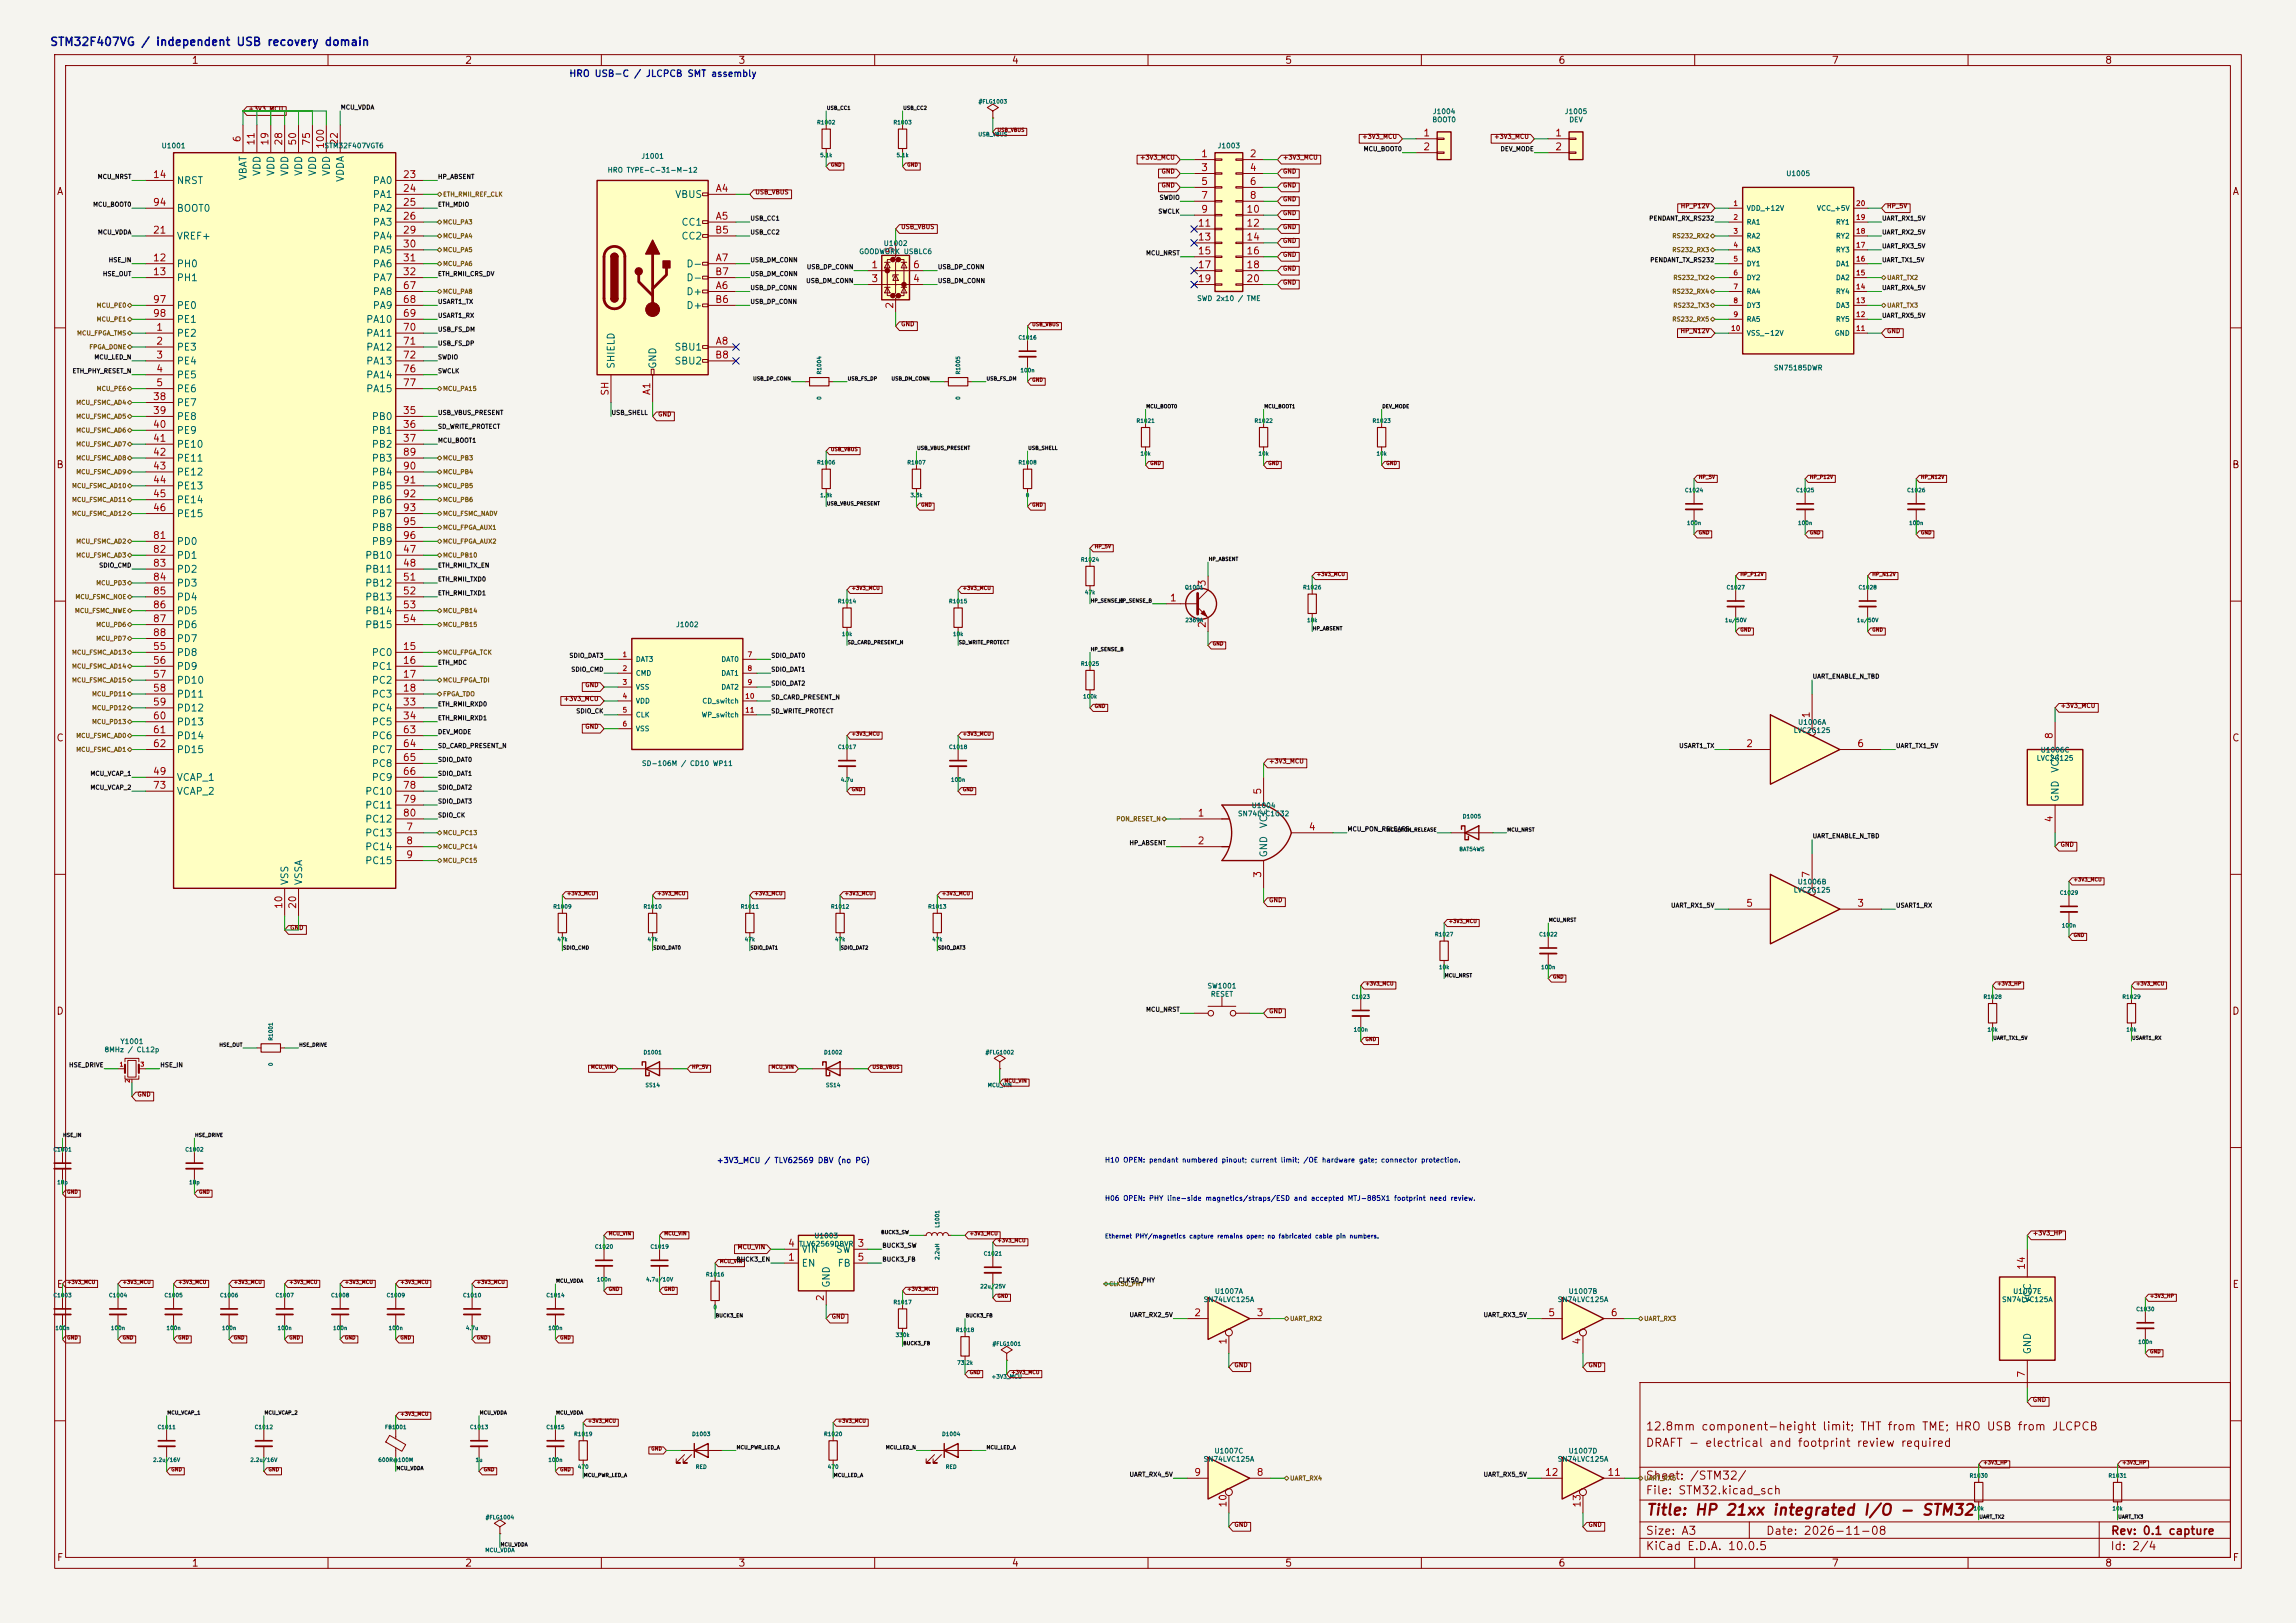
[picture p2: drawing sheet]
<svg xmlns="http://www.w3.org/2000/svg" width="420mm" height="297mm" viewBox="0 0 420 297" stroke-linecap="round" stroke-linejoin="round" font-family="sans-serif">
<defs><g id="words">
<text font-size="2" fill="#840000" x="301" y="277.8">Title: HP 21xx integrated I/O - STM32</text>
<text font-size="1.5" fill="#0000c2" x="9" y="8.8">STM32F407VG / independent USB recovery domain</text>
<g font-size="1.5" fill="#840000">
<text x="300.9" y="262.1">12.8mm component-height limit; THT from TME; HRO USB from JLCPCB</text>
<text x="300.9" y="265.1">DRAFT - electrical and footprint review required</text>
<text x="300.9" y="273.8">File: STM32.kicad_sch</text>
<text x="300.9" y="271.1">Sheet: /STM32/</text>
<text x="300.9" y="281.2">Size: A3</text>
<text x="322.9" y="281.2">Date: 2026-11-08</text>
<text x="386" y="281.2">Rev: 0.1 capture</text>
<text x="300.9" y="284">KiCad E.D.A. 10.0.5</text>
<text x="385.9" y="284">Id: 2/4</text>
</g>
<g font-size="1.3" fill="#840000">
<text x="35" y="12">1</text>
<text x="85" y="12">2</text>
<text x="135" y="12">3</text>
<text x="185" y="12">4</text>
<text x="235" y="12">5</text>
<text x="285" y="12">6</text>
<text x="335" y="12">7</text>
<text x="385" y="12">8</text>
<text x="10.3" y="36">A</text>
<text x="408.3" y="36">A</text>
<text x="10.2" y="86">B</text>
<text x="408.2" y="86">B</text>
<text x="10.2" y="136">C</text>
<text x="408.2" y="136">C</text>
<text x="10.2" y="186">D</text>
<text x="408.2" y="186">D</text>
<text x="10.3" y="236">E</text>
<text x="408.3" y="236">E</text>
<text x="10.3" y="286">F</text>
<text x="35" y="287">1</text>
<text x="85" y="287">2</text>
<text x="135" y="287">3</text>
<text x="185" y="287">4</text>
<text x="235" y="287">5</text>
<text x="285" y="287">6</text>
<text x="335" y="287">7</text>
<text x="385" y="287">8</text>
<text x="408.3" y="286">F</text>
</g>
<g font-size="1.3" fill="#a90000">
<text x="44.3" y="26.1" transform="rotate(-90 44.3 26.1)">6</text>
<text x="46.9" y="26.7" transform="rotate(-90 46.9 26.7)">11</text>
<text x="49.4" y="26.7" transform="rotate(-90 49.4 26.7)">19</text>
<text x="51.9" y="26.7" transform="rotate(-90 51.9 26.7)">28</text>
<text x="54.5" y="26.7" transform="rotate(-90 54.5 26.7)">50</text>
<text x="57" y="26.7" transform="rotate(-90 57 26.7)">75</text>
<text x="59.6" y="27.3" transform="rotate(-90 59.6 27.3)">100</text>
<text x="62.1" y="26.7" transform="rotate(-90 62.1 26.7)">22</text>
<text x="219.6" y="29.1">1</text>
<text x="228.5" y="29.1">2</text>
<text x="260.3" y="25.3">1</text>
<text x="260.3" y="27.8">2</text>
<text x="284.4" y="25.3">1</text>
<text x="284.4" y="27.8">2</text>
<text x="27.9" y="32.9">14</text>
<text x="73.6" y="32.9">23</text>
<text x="73.6" y="35.4">24</text>
<text x="130.8" y="35.4">A4</text>
<text x="219.6" y="31.6">3</text>
<text x="219.6" y="34.2">5</text>
<text x="228.5" y="31.6">4</text>
<text x="228.5" y="34.2">6</text>
<text x="27.9" y="38">94</text>
<text x="73.6" y="38">25</text>
<text x="73.6" y="40.5">26</text>
<text x="130.8" y="40.5">A5</text>
<text x="219" y="41.8">11</text>
<text x="219.6" y="36.7">7</text>
<text x="219.6" y="39.2">9</text>
<text x="227.9" y="39.2">10</text>
<text x="227.9" y="41.8">12</text>
<text x="228.5" y="36.7">8</text>
<text x="27.9" y="43">21</text>
<text x="73.6" y="43">29</text>
<text x="73.6" y="45.6">30</text>
<text x="130.7" y="43">B5</text>
<text x="163.7" y="46.5" transform="rotate(-90 163.7 46.5)">5</text>
<text x="219" y="44.3">13</text>
<text x="219" y="46.9">15</text>
<text x="227.9" y="44.3">14</text>
<text x="227.9" y="46.9">16</text>
<text x="27.9" y="48.1">12</text>
<text x="27.9" y="50.7">13</text>
<text x="73.6" y="48.1">31</text>
<text x="73.6" y="50.7">32</text>
<text x="73.6" y="53.2">67</text>
<text x="130.7" y="50.7">B7</text>
<text x="130.8" y="53.2">A6</text>
<text x="130.8" y="48.1">A7</text>
<text x="159.3" y="49.4">1</text>
<text x="159.3" y="51.9">3</text>
<text x="166.9" y="51.9">4</text>
<text x="166.9" y="49.4">6</text>
<text x="219" y="49.4">17</text>
<text x="219" y="51.9">19</text>
<text x="227.9" y="49.4">18</text>
<text x="227.9" y="51.9">20</text>
<text x="27.9" y="55.7">97</text>
<text x="27.9" y="58.3">98</text>
<text x="73.6" y="55.7">68</text>
<text x="73.6" y="58.3">69</text>
<text x="130.7" y="55.7">B6</text>
<text x="163.7" y="56.6" transform="rotate(-90 163.7 56.6)">2</text>
<text x="28.5" y="60.8">1</text>
<text x="28.5" y="63.4">2</text>
<text x="28.5" y="65.9">3</text>
<text x="73.6" y="60.8">70</text>
<text x="73.6" y="63.4">71</text>
<text x="73.6" y="65.9">72</text>
<text x="130.7" y="65.9">B8</text>
<text x="130.8" y="63.4">A8</text>
<text x="28.5" y="68.4">4</text>
<text x="28.5" y="71">5</text>
<text x="73.6" y="68.4">76</text>
<text x="73.6" y="71">77</text>
<text x="27.9" y="73.5">38</text>
<text x="27.9" y="76.1">39</text>
<text x="73.6" y="76.1">35</text>
<text x="111.6" y="72.5" transform="rotate(-90 111.6 72.5)">SH</text>
<text x="119.2" y="72.4" transform="rotate(-90 119.2 72.4)">A1</text>
<text x="27.9" y="78.6">40</text>
<text x="27.9" y="81.1">41</text>
<text x="27.9" y="83.7">42</text>
<text x="73.6" y="78.6">36</text>
<text x="73.6" y="81.1">37</text>
<text x="73.6" y="83.7">89</text>
<text x="27.9" y="86.2">43</text>
<text x="27.9" y="88.8">44</text>
<text x="73.6" y="86.2">90</text>
<text x="73.6" y="88.8">91</text>
<text x="27.9" y="91.3">45</text>
<text x="27.9" y="93.8">46</text>
<text x="73.6" y="91.3">92</text>
<text x="73.6" y="93.8">93</text>
<text x="27.9" y="98.9">81</text>
<text x="27.9" y="101.5">82</text>
<text x="73.6" y="101.5">47</text>
<text x="73.6" y="96.4">95</text>
<text x="73.6" y="98.9">96</text>
<text x="27.9" y="104">83</text>
<text x="27.9" y="106.5">84</text>
<text x="73.6" y="104">48</text>
<text x="73.6" y="106.5">51</text>
<text x="220.8" y="107.4" transform="rotate(-90 220.8 107.4)">3</text>
<text x="27.9" y="109.1">85</text>
<text x="27.9" y="111.6">86</text>
<text x="73.6" y="109.1">52</text>
<text x="73.6" y="111.6">53</text>
<text x="213.9" y="110.4">1</text>
<text x="27.9" y="119.2">55</text>
<text x="27.9" y="114.2">87</text>
<text x="27.9" y="116.7">88</text>
<text x="73.6" y="119.2">15</text>
<text x="73.6" y="114.2">54</text>
<text x="220.8" y="115" transform="rotate(-90 220.8 115)">2</text>
<text x="27.9" y="121.8">56</text>
<text x="27.9" y="124.3">57</text>
<text x="73.6" y="121.8">16</text>
<text x="73.6" y="124.3">17</text>
<text x="27.9" y="126.9">58</text>
<text x="27.9" y="129.4">59</text>
<text x="27.9" y="131.9">60</text>
<text x="73.6" y="126.9">18</text>
<text x="73.6" y="129.4">33</text>
<text x="73.6" y="131.9">34</text>
<text x="331.3" y="131.5" transform="rotate(-90 331.3 131.5)">1</text>
<text x="27.9" y="134.5">61</text>
<text x="27.9" y="137">62</text>
<text x="73.6" y="134.5">63</text>
<text x="73.6" y="137">64</text>
<text x="319.3" y="137">2</text>
<text x="339.6" y="137">6</text>
<text x="375.8" y="135.4" transform="rotate(-90 375.8 135.4)">8</text>
<text x="27.9" y="142.1">49</text>
<text x="73.6" y="139.6">65</text>
<text x="73.6" y="142.1">66</text>
<text x="27.9" y="144.6">73</text>
<text x="73.6" y="144.6">78</text>
<text x="73.6" y="147.2">79</text>
<text x="73.6" y="149.7">80</text>
<text x="219" y="149.7">1</text>
<text x="231" y="145.5" transform="rotate(-90 231 145.5)">5</text>
<text x="74.2" y="152.3">7</text>
<text x="74.2" y="154.8">8</text>
<text x="219" y="154.8">2</text>
<text x="239.3" y="152.3">4</text>
<text x="375.8" y="150.6" transform="rotate(-90 375.8 150.6)">4</text>
<text x="74.2" y="157.3">9</text>
<text x="231" y="160.8" transform="rotate(-90 231 160.8)">3</text>
<text x="331.3" y="160.8" transform="rotate(-90 331.3 160.8)">7</text>
<text x="51.9" y="166.4" transform="rotate(-90 51.9 166.4)">10</text>
<text x="54.5" y="166.4" transform="rotate(-90 54.5 166.4)">20</text>
<text x="319.3" y="166.2">5</text>
<text x="339.6" y="166.2">3</text>
<text x="144" y="231">1</text>
<text x="144" y="228.5">4</text>
<text x="156.7" y="228.5">3</text>
<text x="156.7" y="231">5</text>
<text x="370.7" y="232.5" transform="rotate(-90 370.7 232.5)">14</text>
<text x="151" y="238.2" transform="rotate(-90 151 238.2)">2</text>
<text x="218.3" y="241.2">2</text>
<text x="229.8" y="241.2">3</text>
<text x="283.1" y="241.2">5</text>
<text x="294.5" y="241.2">6</text>
<text x="224.7" y="246.2" transform="rotate(-90 224.7 246.2)">1</text>
<text x="289.4" y="246.2" transform="rotate(-90 289.4 246.2)">4</text>
<text x="370.7" y="252.2" transform="rotate(-90 370.7 252.2)">7</text>
<text x="218.3" y="270.4">9</text>
<text x="224.7" y="276" transform="rotate(-90 224.7 276)">10</text>
<text x="229.8" y="270.4">8</text>
<text x="282.5" y="270.4">12</text>
<text x="289.4" y="276" transform="rotate(-90 289.4 276)">13</text>
<text x="293.9" y="270.4">11</text>
</g>
<g font-size="1.3" fill="#006464">
<text x="32.2" y="34">NRST</text>
<text x="45.4" y="33.1" transform="rotate(-90 45.4 33.1)">VBAT</text>
<text x="48" y="32.3" transform="rotate(-90 48 32.3)">VDD</text>
<text x="50.5" y="32.3" transform="rotate(-90 50.5 32.3)">VDD</text>
<text x="53" y="32.3" transform="rotate(-90 53 32.3)">VDD</text>
<text x="55.6" y="32.3" transform="rotate(-90 55.6 32.3)">VDD</text>
<text x="58.1" y="32.3" transform="rotate(-90 58.1 32.3)">VDD</text>
<text x="60.7" y="32.3" transform="rotate(-90 60.7 32.3)">VDD</text>
<text x="63.2" y="33.4" transform="rotate(-90 63.2 33.4)">VDDA</text>
<text x="68.1" y="34">PA0</text>
<text x="32.2" y="39.1">BOOT0</text>
<text x="68.1" y="36.5">PA1</text>
<text x="68.1" y="39.1">PA2</text>
<text x="68.1" y="41.6">PA3</text>
<text x="123.4" y="36.5">VBUS</text>
<text x="124.5" y="41.6">CC1</text>
<text x="32.2" y="44.1">VREF+</text>
<text x="68.1" y="44.1">PA4</text>
<text x="68.1" y="46.7">PA5</text>
<text x="124.5" y="44.1">CC2</text>
<text x="32.2" y="49.2">PH0</text>
<text x="32.2" y="51.8">PH1</text>
<text x="68.1" y="49.2">PA6</text>
<text x="68.1" y="51.8">PA7</text>
<text x="125.5" y="49.2">D-</text>
<text x="125.5" y="51.8">D-</text>
<text x="32.2" y="56.8">PE0</text>
<text x="32.2" y="59.4">PE1</text>
<text x="66.9" y="59.4">PA10</text>
<text x="68.1" y="54.3">PA8</text>
<text x="68.1" y="56.8">PA9</text>
<text x="125.5" y="54.3">D+</text>
<text x="125.5" y="56.8">D+</text>
<text x="32.2" y="61.9">PE2</text>
<text x="32.2" y="64.5">PE3</text>
<text x="66.9" y="61.9">PA11</text>
<text x="66.9" y="64.5">PA12</text>
<text x="123.3" y="64.5">SBU1</text>
<text x="32.2" y="67">PE4</text>
<text x="32.2" y="69.5">PE5</text>
<text x="66.9" y="67">PA13</text>
<text x="66.9" y="69.5">PA14</text>
<text x="112.7" y="67.6" transform="rotate(-90 112.7 67.6)">SHIELD</text>
<text x="120.3" y="67.6" transform="rotate(-90 120.3 67.6)">GND</text>
<text x="123.3" y="67">SBU2</text>
<text x="32.2" y="72.1">PE6</text>
<text x="32.2" y="74.6">PE7</text>
<text x="32.2" y="77.2">PE8</text>
<text x="66.9" y="72.1">PA15</text>
<text x="67.9" y="77.2">PB0</text>
<text x="32.2" y="79.7">PE9</text>
<text x="32.2" y="82.2">PE10</text>
<text x="67.9" y="79.7">PB1</text>
<text x="67.9" y="82.2">PB2</text>
<text x="32.2" y="84.8">PE11</text>
<text x="32.2" y="87.3">PE12</text>
<text x="32.2" y="89.9">PE13</text>
<text x="67.9" y="84.8">PB3</text>
<text x="67.9" y="87.3">PB4</text>
<text x="67.9" y="89.9">PB5</text>
<text x="32.2" y="92.4">PE14</text>
<text x="32.2" y="94.9">PE15</text>
<text x="67.9" y="92.4">PB6</text>
<text x="67.9" y="94.9">PB7</text>
<text x="32.2" y="100">PD0</text>
<text x="67.9" y="97.5">PB8</text>
<text x="67.9" y="100">PB9</text>
<text x="32.2" y="102.6">PD1</text>
<text x="32.2" y="105.1">PD2</text>
<text x="32.2" y="107.6">PD3</text>
<text x="66.7" y="102.6">PB10</text>
<text x="66.7" y="105.1">PB11</text>
<text x="66.7" y="107.6">PB12</text>
<text x="32.2" y="110.2">PD4</text>
<text x="32.2" y="112.7">PD5</text>
<text x="66.7" y="110.2">PB13</text>
<text x="66.7" y="112.7">PB14</text>
<text x="32.2" y="115.3">PD6</text>
<text x="32.2" y="117.8">PD7</text>
<text x="66.7" y="115.3">PB15</text>
<text x="32.2" y="120.3">PD8</text>
<text x="32.2" y="122.9">PD9</text>
<text x="32.2" y="125.4">PD10</text>
<text x="67.9" y="120.3">PC0</text>
<text x="67.9" y="122.9">PC1</text>
<text x="67.9" y="125.4">PC2</text>
<text x="32.2" y="128">PD11</text>
<text x="32.2" y="130.5">PD12</text>
<text x="67.9" y="128">PC3</text>
<text x="67.9" y="130.5">PC4</text>
<text x="32.2" y="133">PD13</text>
<text x="32.2" y="135.6">PD14</text>
<text x="67.9" y="133">PC5</text>
<text x="67.9" y="135.6">PC6</text>
<text x="32.2" y="143.2">VCAP_1</text>
<text x="32.2" y="138.1">PD15</text>
<text x="67.9" y="138.1">PC7</text>
<text x="67.9" y="140.7">PC8</text>
<text x="67.9" y="143.2">PC9</text>
<text x="376.9" y="141.5" transform="rotate(-90 376.9 141.5)">VCC</text>
<text x="32.2" y="145.7">VCAP_2</text>
<text x="66.7" y="145.7">PC10</text>
<text x="66.7" y="148.3">PC11</text>
<text x="376.9" y="146.8" transform="rotate(-90 376.9 146.8)">GND</text>
<text x="66.7" y="153.4">PC13</text>
<text x="66.7" y="155.9">PC14</text>
<text x="66.7" y="150.8">PC12</text>
<text x="232.1" y="151.7" transform="rotate(-90 232.1 151.7)">VCC</text>
<text x="66.7" y="158.4">PC15</text>
<text x="232.1" y="157" transform="rotate(-90 232.1 157)">GND</text>
<text x="53" y="162.1" transform="rotate(-90 53 162.1)">VSS</text>
<text x="55.6" y="162.1" transform="rotate(-90 55.6 162.1)">VSSA</text>
<text x="146.5" y="232.1">EN</text>
<text x="146.5" y="229.6">VIN</text>
<text x="152.8" y="229.6">SW</text>
<text x="153.1" y="232.1">FB</text>
<text x="152.1" y="235.7" transform="rotate(-90 152.1 235.7)">GND</text>
<text x="371.8" y="238.6" transform="rotate(-90 371.8 238.6)">VCC</text>
<text x="371.8" y="247.9" transform="rotate(-90 371.8 247.9)">GND</text>
</g>
<text font-size="1.2" fill="#0000c2" x="104" y="14.4">HRO USB-C / JLCPCB SMT assembly</text>
<text font-size="1" fill="#0000c2" x="131" y="213.1">+3V3_MCU / TLV62569 DBV (no PG)</text>
<g font-size=".9" fill="#006464">
<text x="261.9" y="22.6">BOOT0</text>
<text x="262" y="21.1">J1004</text>
<text x="286.1" y="21.1">J1005</text>
<text x="287" y="22.6">DEV</text>
<text x="29.5" y="27.4">U1001</text>
<text x="59.3" y="27.4">STM32F407VGT6</text>
<text x="117.2" y="29.3">J1001</text>
<text x="222.6" y="27.4">J1003</text>
<text x="111.1" y="31.8">HRO TYPE-C-31-M-12</text>
<text x="326.7" y="32.4">U1005</text>
<text x="319.4" y="38.8">VDD_+12V</text>
<text x="319.4" y="41.3">RA1</text>
<text x="332.3" y="38.8">VCC_+5V</text>
<text x="335.7" y="41.3">RY1</text>
<text x="157.1" y="46.7">GOODWORK USBLC6</text>
<text x="161.6" y="45.2">U1002</text>
<text x="319.4" y="43.9">RA2</text>
<text x="319.4" y="46.4">RA3</text>
<text x="335.7" y="46.4">RY3</text>
<text x="335.7" y="43.9">RY2</text>
<text x="319.4" y="48.9">DY1</text>
<text x="319.4" y="51.5">DY2</text>
<text x="335.7" y="51.5">DA2</text>
<text x="335.7" y="48.9">DA1</text>
<text x="218.9" y="55.3">SWD 2x10 / TME</text>
<text x="319.4" y="54">RA4</text>
<text x="319.4" y="56.6">DY3</text>
<text x="319.4" y="59.1">RA5</text>
<text x="335.7" y="59.1">RY5</text>
<text x="335.7" y="56.6">DA3</text>
<text x="335.7" y="54">RY4</text>
<text x="319.4" y="61.6">VSS_-12V</text>
<text x="335.5" y="61.6">GND</text>
<text x="324.4" y="68">SN75185DWR</text>
<text x="123.6" y="115">J1002</text>
<text x="116.2" y="121.3">DAT3</text>
<text x="116.2" y="123.9">CMD</text>
<text x="131.9" y="121.3">DAT0</text>
<text x="131.9" y="123.9">DAT1</text>
<text x="116.2" y="126.4">VSS</text>
<text x="116.2" y="129">VDD</text>
<text x="116.2" y="131.5">CLK</text>
<text x="128.3" y="131.5">WP_switch</text>
<text x="128.4" y="129">CD_switch</text>
<text x="131.9" y="126.4">DAT2</text>
<text x="116.2" y="134">VSS</text>
<text x="328" y="134.3">LVC2G125</text>
<text x="328.8" y="132.8">U1006A</text>
<text x="373.2" y="137.9">U1006C</text>
<text x="117.3" y="140.4">SD-106M / CD10 WP11</text>
<text x="372.5" y="139.4">LVC2G125</text>
<text x="226.4" y="149.6">SN74LVC1G32</text>
<text x="228.9" y="148.1">U1004</text>
<text x="328" y="163.6">LVC2G125</text>
<text x="328.7" y="162.1">U1006B</text>
<text x="220.8" y="181.1">SW1001</text>
<text x="221.4" y="182.6">RESET</text>
<text x="21.9" y="191.3">Y1001</text>
<text x="19" y="192.8">8MHz / CL12p</text>
<text x="148.9" y="226.8">U1003</text>
<text x="146.1" y="228.3">TLV62569DBVR</text>
<text x="220.1" y="238.5">SN74LVC125A</text>
<text x="222.1" y="237">U1007A</text>
<text x="284.8" y="238.5">SN74LVC125A</text>
<text x="286.8" y="237">U1007B</text>
<text x="366.1" y="238.5">SN74LVC125A</text>
<text x="368.2" y="237">U1007E</text>
<text x="220.1" y="267.7">SN74LVC125A</text>
<text x="222.1" y="266.2">U1007C</text>
<text x="284.8" y="267.7">SN74LVC125A</text>
<text x="286.8" y="266.2">U1007D</text>
</g>
<g font-size=".9" fill="#a90000">
<text x="317" y="37.9">1</text>
<text x="317" y="40.4">2</text>
<text x="339.4" y="40.4">19</text>
<text x="339.4" y="37.9">20</text>
<text x="317" y="43">3</text>
<text x="317" y="45.5">4</text>
<text x="339.4" y="45.5">17</text>
<text x="339.4" y="43">18</text>
<text x="317" y="48.1">5</text>
<text x="317" y="50.6">6</text>
<text x="317" y="53.1">7</text>
<text x="339.4" y="53.1">14</text>
<text x="339.4" y="50.6">15</text>
<text x="339.4" y="48.1">16</text>
<text x="317" y="55.7">8</text>
<text x="317" y="58.2">9</text>
<text x="339.4" y="58.2">12</text>
<text x="339.4" y="55.7">13</text>
<text x="316.6" y="60.8">10</text>
<text x="339.4" y="60.8">11</text>
<text x="113.8" y="120.4">1</text>
<text x="113.8" y="123">2</text>
<text x="113.8" y="125.5">3</text>
<text x="136.6" y="120.4">7</text>
<text x="136.6" y="123">8</text>
<text x="136.6" y="125.5">9</text>
<text x="113.8" y="128.1">4</text>
<text x="113.8" y="130.6">5</text>
<text x="136.2" y="128.1">10</text>
<text x="136.2" y="130.6">11</text>
<text x="113.8" y="133.1">6</text>
</g>
<g font-size=".9" fill="#0000c2">
<text x="202" y="213">H10 OPEN: pendant numbered pinout; current limit; /OE hardware gate; connector protection.</text>
<text x="202" y="220">H06 OPEN: PHY line-side magnetics/straps/ESD and accepted MTJ-885X1 footprint need review.</text>
</g>
<g font-size=".8" fill="#840000">
<text x="45.4" y="20.5">+3V3_MCU</text>
<text x="208.5" y="29.4">+3V3_MCU</text>
<text x="234.6" y="29.4">+3V3_MCU</text>
<text x="249.1" y="25.6">+3V3_MCU</text>
<text x="273.2" y="25.6">+3V3_MCU</text>
<text x="138.1" y="35.8">USB_VBUS</text>
<text x="212.4" y="34.5">GND</text>
<text x="212.4" y="31.9">GND</text>
<text x="234.6" y="34.5">GND</text>
<text x="234.6" y="31.9">GND</text>
<text x="234.6" y="39.6">GND</text>
<text x="234.6" y="37">GND</text>
<text x="307.4" y="38.3">HP_P12V</text>
<text x="345.1" y="38.3">HP_5V</text>
<text x="164.8" y="42.1">USB_VBUS</text>
<text x="234.6" y="47.2">GND</text>
<text x="234.6" y="44.6">GND</text>
<text x="234.6" y="42.1">GND</text>
<text x="234.6" y="52.3">GND</text>
<text x="234.6" y="49.7">GND</text>
<text x="164.8" y="59.9">GND</text>
<text x="307.3" y="61.2">HP_N12V</text>
<text x="345.1" y="61.2">GND</text>
<text x="120.3" y="76.4">GND</text>
<text x="107" y="125.9">GND</text>
<text x="103" y="128.5">+3V3_MCU</text>
<text x="376.8" y="129.7">+3V3_MCU</text>
<text x="107" y="133.5">GND</text>
<text x="232.1" y="139.9">+3V3_MCU</text>
<text x="376.8" y="155.1">GND</text>
<text x="232.1" y="165.3">GND</text>
<text x="53" y="170.4">GND</text>
<text x="232.1" y="185.6">GND</text>
<text x="25.1" y="200.9">GND</text>
<text x="371.8" y="226.3">+3V3_HP</text>
<text x="134.8" y="228.8">MCU_VIN</text>
<text x="152.1" y="241.5">GND</text>
<text x="225.7" y="250.4">GND</text>
<text x="290.5" y="250.4">GND</text>
<text x="371.8" y="256.7">GND</text>
<text x="225.7" y="279.6">GND</text>
<text x="290.5" y="279.6">GND</text>
</g>
<g font-size=".8" fill="#0f0f0f">
<text x="62.3" y="20.2">MCU_VDDA</text>
<text x="249.4" y="27.9">MCU_BOOT0</text>
<text x="274.4" y="27.9">DEV_MODE</text>
<text x="17.8" y="32.9">MCU_NRST</text>
<text x="80" y="32.9">HP_ABSENT</text>
<text x="16.9" y="38">MCU_BOOT0</text>
<text x="80" y="38">ETH_MDIO</text>
<text x="137.2" y="40.6">USB_CC1</text>
<text x="211.8" y="39.3">SWCLK</text>
<text x="212" y="36.7">SWDIO</text>
<text x="301.6" y="40.6">PENDANT_RX_RS232</text>
<text x="344.2" y="40.6">UART_RX1_5V</text>
<text x="17.8" y="43.1">MCU_VDDA</text>
<text x="137.2" y="43.1">USB_CC2</text>
<text x="209.5" y="46.9">MCU_NRST</text>
<text x="344.2" y="43.1">UART_RX2_5V</text>
<text x="344.2" y="45.6">UART_RX3_5V</text>
<text x="18.7" y="50.7">HSE_OUT</text>
<text x="19.8" y="48.2">HSE_IN</text>
<text x="80" y="50.7">ETH_RMII_CRS_DV</text>
<text x="137.2" y="50.7">USB_DM_CONN</text>
<text x="137.2" y="53.3">USB_DP_CONN</text>
<text x="137.2" y="48.2">USB_DM_CONN</text>
<text x="147.4" y="52">USB_DM_CONN</text>
<text x="147.5" y="49.4">USB_DP_CONN</text>
<text x="171.5" y="52">USB_DM_CONN</text>
<text x="171.5" y="49.4">USB_DP_CONN</text>
<text x="301.8" y="48.2">PENDANT_TX_RS232</text>
<text x="344.2" y="53.3">UART_RX4_5V</text>
<text x="344.2" y="48.2">UART_TX1_5V</text>
<text x="80" y="58.3">USART1_RX</text>
<text x="80" y="55.8">USART1_TX</text>
<text x="137.2" y="55.8">USB_DP_CONN</text>
<text x="344.2" y="58.3">UART_RX5_5V</text>
<text x="17.2" y="66">MCU_LED_N</text>
<text x="80" y="66">SWDIO</text>
<text x="80" y="63.4">USB_FS_DP</text>
<text x="80" y="60.9">USB_FS_DM</text>
<text x="13.2" y="68.5">ETH_PHY_RESET_N</text>
<text x="80" y="68.5">SWCLK</text>
<text x="80" y="76.1">USB_VBUS_PRESENT</text>
<text x="111.8" y="76.1">USB_SHELL</text>
<text x="80" y="81.2">MCU_BOOT1</text>
<text x="80" y="78.7">SD_WRITE_PROTECT</text>
<text x="18" y="104.1">SDIO_CMD</text>
<text x="80" y="106.6">ETH_RMII_TXD0</text>
<text x="80" y="104.1">ETH_RMII_TX_EN</text>
<text x="80" y="109.1">ETH_RMII_TXD1</text>
<text x="80" y="121.8">ETH_MDC</text>
<text x="104.1" y="120.6">SDIO_DAT3</text>
<text x="104.4" y="123.1">SDIO_CMD</text>
<text x="141" y="120.6">SDIO_DAT0</text>
<text x="141" y="125.6">SDIO_DAT2</text>
<text x="141" y="123.1">SDIO_DAT1</text>
<text x="331.5" y="124.4">UART_ENABLE_N_TBD</text>
<text x="80" y="132">ETH_RMII_RXD1</text>
<text x="80" y="129.5">ETH_RMII_RXD0</text>
<text x="105.3" y="130.7">SDIO_CK</text>
<text x="141" y="130.7">SD_WRITE_PROTECT</text>
<text x="141" y="128.2">SD_CARD_PRESENT_N</text>
<text x="80" y="137.1">SD_CARD_PRESENT_N</text>
<text x="80" y="134.5">DEV_MODE</text>
<text x="307.1" y="137.1">USART1_TX</text>
<text x="346.7" y="137.1">UART_TX1_5V</text>
<text x="16.4" y="142.2">MCU_VCAP_1</text>
<text x="80" y="142.2">SDIO_DAT1</text>
<text x="80" y="139.6">SDIO_DAT0</text>
<text x="16.4" y="144.7">MCU_VCAP_2</text>
<text x="80" y="149.8">SDIO_CK</text>
<text x="80" y="147.2">SDIO_DAT3</text>
<text x="80" y="144.7">SDIO_DAT2</text>
<text x="206.5" y="154.9">HP_ABSENT</text>
<text x="246.4" y="152.3">MCU_PON_RELEASE</text>
<text x="331.5" y="153.6">UART_ENABLE_N_TBD</text>
<text x="305.6" y="166.3">UART_RX1_5V</text>
<text x="346.7" y="166.3">USART1_RX</text>
<text x="209.5" y="185.3">MCU_NRST</text>
<text x="12.5" y="195.5">HSE_DRIVE</text>
<text x="29.2" y="195.5">HSE_IN</text>
<text x="134.6" y="231.1">BUCK3_EN</text>
<text x="161.3" y="231.1">BUCK3_FB</text>
<text x="161.3" y="228.5">BUCK3_SW</text>
<text x="204.5" y="234.9">CLK50_PHY</text>
<text x="206.5" y="241.2">UART_RX2_5V</text>
<text x="271.3" y="241.2">UART_RX3_5V</text>
<text x="206.5" y="270.4">UART_RX4_5V</text>
<text x="271.3" y="270.4">UART_RX5_5V</text>
</g>
<g font-size=".8" fill="#725600">
<text x="81" y="36.2">ETH_RMII_REF_CLK</text>
<text x="81" y="41.2">MCU_PA3</text>
<text x="81" y="43.8">MCU_PA4</text>
<text x="81" y="46.3">MCU_PA5</text>
<text x="305.8" y="46.3">RS232_RX3</text>
<text x="305.8" y="43.8">RS232_RX2</text>
<text x="81" y="48.9">MCU_PA6</text>
<text x="81" y="53.9">MCU_PA8</text>
<text x="305.8" y="53.9">RS232_RX4</text>
<text x="306" y="51.4">RS232_TX2</text>
<text x="345.1" y="51.4">UART_TX2</text>
<text x="17.6" y="59">MCU_PE1</text>
<text x="17.6" y="56.5">MCU_PE0</text>
<text x="305.8" y="59">RS232_RX5</text>
<text x="306" y="56.5">RS232_TX3</text>
<text x="345.1" y="56.5">UART_TX3</text>
<text x="14" y="61.6">MCU_FPGA_TMS</text>
<text x="16.2" y="64.1">FPGA_DONE</text>
<text x="17.6" y="71.7">MCU_PE6</text>
<text x="81" y="71.7">MCU_PA15</text>
<text x="13.8" y="76.8">MCU_FSMC_AD5</text>
<text x="13.8" y="74.3">MCU_FSMC_AD4</text>
<text x="13.8" y="81.9">MCU_FSMC_AD7</text>
<text x="13.8" y="79.3">MCU_FSMC_AD6</text>
<text x="13.1" y="89.5">MCU_FSMC_AD10</text>
<text x="13.8" y="87">MCU_FSMC_AD9</text>
<text x="13.8" y="84.4">MCU_FSMC_AD8</text>
<text x="81" y="84.4">MCU_PB3</text>
<text x="81" y="87">MCU_PB4</text>
<text x="81" y="89.5">MCU_PB5</text>
<text x="13.1" y="94.6">MCU_FSMC_AD12</text>
<text x="13.1" y="92">MCU_FSMC_AD11</text>
<text x="81" y="92">MCU_PB6</text>
<text x="81" y="94.6">MCU_FSMC_NADV</text>
<text x="13.8" y="99.7">MCU_FSMC_AD2</text>
<text x="81" y="99.7">MCU_FPGA_AUX2</text>
<text x="81" y="97.1">MCU_FPGA_AUX1</text>
<text x="13.8" y="102.2">MCU_FSMC_AD3</text>
<text x="17.5" y="107.3">MCU_PD3</text>
<text x="81" y="102.2">MCU_PB10</text>
<text x="13.6" y="112.4">MCU_FSMC_NWE</text>
<text x="13.7" y="109.8">MCU_FSMC_NOE</text>
<text x="81" y="112.4">MCU_PB14</text>
<text x="13.1" y="120">MCU_FSMC_AD13</text>
<text x="17.5" y="114.9">MCU_PD6</text>
<text x="17.5" y="117.4">MCU_PD7</text>
<text x="81" y="120">MCU_FPGA_TCK</text>
<text x="81" y="114.9">MCU_PB15</text>
<text x="13.1" y="125.1">MCU_FSMC_AD15</text>
<text x="13.1" y="122.5">MCU_FSMC_AD14</text>
<text x="81" y="125.1">MCU_FPGA_TDI</text>
<text x="16.7" y="130.1">MCU_PD12</text>
<text x="16.7" y="127.6">MCU_PD11</text>
<text x="81" y="127.6">FPGA_TDO</text>
<text x="13.8" y="135.2">MCU_FSMC_AD0</text>
<text x="13.8" y="137.8">MCU_FSMC_AD1</text>
<text x="16.7" y="132.7">MCU_PD13</text>
<text x="81" y="153">MCU_PC13</text>
<text x="81" y="155.5">MCU_PC14</text>
<text x="204.1" y="150.5">PON_RESET_N</text>
<text x="81" y="158.1">MCU_PC15</text>
<text x="202.8" y="235.5">CLK50_PHY</text>
<text x="235.9" y="241.9">UART_RX2</text>
<text x="300.7" y="241.9">UART_RX3</text>
<text x="235.9" y="271.1">UART_RX4</text>
<text x="300.7" y="271.1">UART_RX5</text>
</g>
<g font-size=".8" fill="#a90000">
<text x="21.8" y="195.4">1</text>
<text x="25.6" y="195.4">3</text>
<text x="23.9" y="198.2" transform="rotate(-90 23.9 198.2)">2</text>
</g>
<text font-size=".8" fill="#0000c2" x="202" y="226.8">Ethernet PHY/magnetics capture remains open; no fabricated cable pin numbers.</text>
<g font-size=".7" fill="#006464">
<text x="149.4" y="22.9">R1002</text>
<text x="163.3" y="22.9">R1003</text>
<text x="178.9" y="19.1">#FLG1003</text>
<text x="149.9" y="28.9">5.1k</text>
<text x="163.9" y="28.9">5.1k</text>
<text x="178.9" y="25.1">USB_VBUS</text>
<text x="186.2" y="62.3">C1016</text>
<text x="150.4" y="68.6" transform="rotate(-90 150.4 68.6)">R1004</text>
<text x="175.8" y="68.6" transform="rotate(-90 175.8 68.6)">R1005</text>
<text x="186.6" y="68.3">100n</text>
<text x="150.4" y="73.3" transform="rotate(-90 150.4 73.3)">0</text>
<text x="175.8" y="73.3" transform="rotate(-90 175.8 73.3)">0</text>
<text x="207.8" y="77.5">R1021</text>
<text x="229.4" y="77.5">R1022</text>
<text x="251" y="77.5">R1023</text>
<text x="208.5" y="83.5">10k</text>
<text x="230.1" y="83.5">10k</text>
<text x="251.7" y="83.5">10k</text>
<text x="149.4" y="85.2">R1006</text>
<text x="165.9" y="85.2">R1007</text>
<text x="186.2" y="85.2">R1008</text>
<text x="149.9" y="91.2">1.8k</text>
<text x="166.5" y="91.2">3.3k</text>
<text x="187.6" y="91.2">0</text>
<text x="308.1" y="90.2">C1024</text>
<text x="328.4" y="90.2">C1025</text>
<text x="348.8" y="90.2">C1026</text>
<text x="308.5" y="96.2">100n</text>
<text x="328.8" y="96.2">100n</text>
<text x="349.1" y="96.2">100n</text>
<text x="197.6" y="102.9">R1024</text>
<text x="153.2" y="110.6">R1014</text>
<text x="173.5" y="110.6">R1015</text>
<text x="198.4" y="108.9">47k</text>
<text x="216.7" y="108">Q1001</text>
<text x="238.3" y="108">R1026</text>
<text x="315.7" y="108">C1027</text>
<text x="339.9" y="108">C1028</text>
<text x="153.9" y="116.6">10k</text>
<text x="174.2" y="116.6">10k</text>
<text x="216.7" y="114">2369A</text>
<text x="239" y="114">10k</text>
<text x="315.4" y="114">1u/50V</text>
<text x="339.6" y="114">1u/50V</text>
<text x="197.6" y="122">R1025</text>
<text x="198" y="128">100k</text>
<text x="153.2" y="137.2">C1017</text>
<text x="173.5" y="137.2">C1018</text>
<text x="153.7" y="143.2">4.7u</text>
<text x="173.9" y="143.2">100n</text>
<text x="267.5" y="149.9">D1005</text>
<text x="266.9" y="155.9">BAT54WS</text>
<text x="101.1" y="166.4">R1009</text>
<text x="117.6" y="166.4">R1010</text>
<text x="135.4" y="166.4">R1011</text>
<text x="151.9" y="166.4">R1012</text>
<text x="169.7" y="166.4">R1013</text>
<text x="376.7" y="163.9">C1029</text>
<text x="101.8" y="172.4">47k</text>
<text x="118.4" y="172.4">47k</text>
<text x="136.1" y="172.4">47k</text>
<text x="152.6" y="172.4">47k</text>
<text x="170.4" y="172.4">47k</text>
<text x="262.4" y="171.5">R1027</text>
<text x="281.5" y="171.5">C1022</text>
<text x="377.1" y="169.9">100n</text>
<text x="263.1" y="177.5">10k</text>
<text x="281.8" y="177.5">100n</text>
<text x="247.2" y="182.9">C1023</text>
<text x="362.7" y="182.9">R1028</text>
<text x="388.1" y="182.9">R1029</text>
<text x="50.1" y="190.5" transform="rotate(-90 50.1 190.5)">R1001</text>
<text x="247.5" y="188.9">100n</text>
<text x="363.5" y="188.9">10k</text>
<text x="388.9" y="188.9">10k</text>
<text x="50.1" y="195.2" transform="rotate(-90 50.1 195.2)">0</text>
<text x="117.6" y="193.1">D1001</text>
<text x="150.6" y="193.1">D1002</text>
<text x="180.2" y="193.1">#FLG1002</text>
<text x="118" y="199.1">SS14</text>
<text x="151" y="199.1">SS14</text>
<text x="180.6" y="199.1">MCU_VIN</text>
<text x="9.7" y="210.9">C1001</text>
<text x="33.8" y="210.9">C1002</text>
<text x="10.4" y="216.9">18p</text>
<text x="34.5" y="216.9">18p</text>
<text x="172" y="224.7" transform="rotate(-90 172 224.7)">L1001</text>
<text x="108.7" y="228.7">C1020</text>
<text x="118.9" y="228.7">C1019</text>
<text x="129.1" y="233.7">R1016</text>
<text x="172" y="230.6" transform="rotate(-90 172 230.6)">2.2uH</text>
<text x="179.9" y="229.9">C1021</text>
<text x="9.7" y="237.6">C1003</text>
<text x="19.8" y="237.6">C1004</text>
<text x="30" y="237.6">C1005</text>
<text x="40.2" y="237.6">C1006</text>
<text x="50.3" y="237.6">C1007</text>
<text x="60.5" y="237.6">C1008</text>
<text x="70.6" y="237.6">C1009</text>
<text x="84.6" y="237.6">C1010</text>
<text x="99.8" y="237.6">C1014</text>
<text x="109.1" y="234.7">100n</text>
<text x="118.1" y="234.7">4.7u/10V</text>
<text x="130.4" y="239.7">0</text>
<text x="163.3" y="238.8">R1017</text>
<text x="179.2" y="235.9">22u/25V</text>
<text x="10" y="243.6">100n</text>
<text x="20.2" y="243.6">100n</text>
<text x="30.4" y="243.6">100n</text>
<text x="40.5" y="243.6">100n</text>
<text x="50.7" y="243.6">100n</text>
<text x="60.8" y="243.6">100n</text>
<text x="71" y="243.6">100n</text>
<text x="85.1" y="243.6">4.7u</text>
<text x="100.2" y="243.6">100n</text>
<text x="163.7" y="244.8">330k</text>
<text x="174.8" y="243.9">R1018</text>
<text x="390.7" y="240.1">C1030</text>
<text x="175" y="249.9">73.2k</text>
<text x="181.5" y="246.4">#FLG1001</text>
<text x="391" y="246.1">100n</text>
<text x="181.3" y="252.4">+3V3_MCU</text>
<text x="28.7" y="261.7">C1011</text>
<text x="46.5" y="261.7">C1012</text>
<text x="70.3" y="261.7">FB1001</text>
<text x="85.9" y="261.7">C1013</text>
<text x="99.8" y="261.7">C1015</text>
<text x="104.9" y="263">R1019</text>
<text x="126.5" y="263">D1003</text>
<text x="150.6" y="263">R1020</text>
<text x="172.2" y="263">D1004</text>
<text x="27.9" y="267.7">2.2u/16V</text>
<text x="45.7" y="267.7">2.2u/16V</text>
<text x="69.1" y="267.7">600R@100M</text>
<text x="86.9" y="267.7">1u</text>
<text x="100.2" y="267.7">100n</text>
<text x="105.6" y="269">470</text>
<text x="127.2" y="269">RED</text>
<text x="151.3" y="269">470</text>
<text x="172.9" y="269">RED</text>
<text x="360.2" y="270.6">R1030</text>
<text x="385.6" y="270.6">R1031</text>
<text x="88.8" y="278.2">#FLG1004</text>
<text x="360.9" y="276.6">10k</text>
<text x="386.3" y="276.6">10k</text>
<text x="88.7" y="284.2">MCU_VDDA</text>
</g>
<g font-size=".7" fill="#0f0f0f">
<text x="151.2" y="20.3">USB_CC1</text>
<text x="165.1" y="20.3">USB_CC2</text>
<text x="137.7" y="69.8">USB_DP_CONN</text>
<text x="155" y="69.8">USB_FS_DP</text>
<text x="163" y="69.8">USB_DM_CONN</text>
<text x="180.4" y="69.8">USB_FS_DM</text>
<text x="209.6" y="74.9">MCU_BOOT0</text>
<text x="231.2" y="74.9">MCU_BOOT1</text>
<text x="252.8" y="74.9">DEV_MODE</text>
<text x="167.7" y="82.5">USB_VBUS_PRESENT</text>
<text x="188" y="82.5">USB_SHELL</text>
<text x="151.2" y="92.6">USB_VBUS_PRESENT</text>
<text x="221" y="102.8">HP_ABSENT</text>
<text x="199.4" y="110.4">HP_SENSE_B</text>
<text x="204.6" y="110.4">HP_SENSE_B</text>
<text x="155" y="118">SD_CARD_PRESENT_N</text>
<text x="175.3" y="118">SD_WRITE_PROTECT</text>
<text x="199.4" y="119.3">HP_SENSE_B</text>
<text x="240.1" y="115.5">HP_ABSENT</text>
<text x="253.5" y="152.3">MCU_PON_RELEASE</text>
<text x="275.6" y="152.3">MCU_NRST</text>
<text x="102.9" y="173.9">SDIO_CMD</text>
<text x="119.4" y="173.9">SDIO_DAT0</text>
<text x="137.2" y="173.9">SDIO_DAT1</text>
<text x="153.7" y="173.9">SDIO_DAT2</text>
<text x="171.5" y="173.9">SDIO_DAT3</text>
<text x="283.2" y="168.8">MCU_NRST</text>
<text x="264.2" y="179">MCU_NRST</text>
<text x="40" y="191.7">HSE_OUT</text>
<text x="54.6" y="191.7">HSE_DRIVE</text>
<text x="364.5" y="190.4">UART_TX1_5V</text>
<text x="389.9" y="190.4">USART1_RX</text>
<text x="11.5" y="208.2">HSE_IN</text>
<text x="35.6" y="208.2">HSE_DRIVE</text>
<text x="161.1" y="226">BUCK3_SW</text>
<text x="101.6" y="234.9">MCU_VDDA</text>
<text x="130.8" y="241.2">BUCK3_EN</text>
<text x="176.6" y="241.2">BUCK3_FB</text>
<text x="165.1" y="246.3">BUCK3_FB</text>
<text x="30.5" y="259">MCU_VCAP_1</text>
<text x="48.3" y="259">MCU_VCAP_2</text>
<text x="87.7" y="259">MCU_VDDA</text>
<text x="101.6" y="259">MCU_VDDA</text>
<text x="72.4" y="269.2">MCU_VDDA</text>
<text x="134.7" y="265.4">MCU_PWR_LED_A</text>
<text x="162" y="265.4">MCU_LED_N</text>
<text x="180.4" y="265.4">MCU_LED_A</text>
<text x="106.7" y="270.4">MCU_PWR_LED_A</text>
<text x="152.4" y="270.4">MCU_LED_A</text>
<text x="362" y="278.1">UART_TX2</text>
<text x="387.4" y="278.1">UART_TX3</text>
<text x="91.5" y="283.1">MCU_VDDA</text>
</g>
<g font-size=".7" fill="#840000">
<text x="182.4" y="24.3">USB_VBUS</text>
<text x="151.9" y="30.6">GND</text>
<text x="165.9" y="30.6">GND</text>
<text x="188.7" y="59.8">USB_VBUS</text>
<text x="188.7" y="70">GND</text>
<text x="151.9" y="82.7">USB_VBUS</text>
<text x="210.3" y="85.2">GND</text>
<text x="231.9" y="85.2">GND</text>
<text x="253.5" y="85.2">GND</text>
<text x="310.6" y="87.8">HP_5V</text>
<text x="331" y="87.8">HP_P12V</text>
<text x="351.3" y="87.8">HP_N12V</text>
<text x="168.4" y="92.9">GND</text>
<text x="188.7" y="92.9">GND</text>
<text x="200.2" y="100.5">HP_5V</text>
<text x="310.6" y="97.9">GND</text>
<text x="331" y="97.9">GND</text>
<text x="351.3" y="97.9">GND</text>
<text x="240.8" y="105.6">+3V3_MCU</text>
<text x="318.3" y="105.6">HP_P12V</text>
<text x="342.4" y="105.6">HP_N12V</text>
<text x="155.7" y="108.1">+3V3_MCU</text>
<text x="176" y="108.1">+3V3_MCU</text>
<text x="221.7" y="118.3">GND</text>
<text x="318.3" y="115.7">GND</text>
<text x="342.4" y="115.7">GND</text>
<text x="200.2" y="129.7">GND</text>
<text x="155.7" y="134.8">+3V3_MCU</text>
<text x="176" y="134.8">+3V3_MCU</text>
<text x="155.7" y="144.9">GND</text>
<text x="176" y="144.9">GND</text>
<text x="379.2" y="161.4">+3V3_MCU</text>
<text x="103.6" y="164">+3V3_MCU</text>
<text x="120.1" y="164">+3V3_MCU</text>
<text x="137.9" y="164">+3V3_MCU</text>
<text x="154.4" y="164">+3V3_MCU</text>
<text x="172.2" y="164">+3V3_MCU</text>
<text x="264.9" y="169.1">+3V3_MCU</text>
<text x="379.2" y="171.6">GND</text>
<text x="284" y="179.2">GND</text>
<text x="249.7" y="180.5">+3V3_MCU</text>
<text x="365.3" y="180.5">+3V3_HP</text>
<text x="390.7" y="180.5">+3V3_MCU</text>
<text x="249.7" y="190.7">GND</text>
<text x="108" y="195.7">MCU_VIN</text>
<text x="126.5" y="195.7">HP_5V</text>
<text x="141" y="195.7">MCU_VIN</text>
<text x="159.5" y="195.7">USB_VBUS</text>
<text x="183.6" y="198.3">MCU_VIN</text>
<text x="12.2" y="218.6">GND</text>
<text x="36.3" y="218.6">GND</text>
<text x="111.3" y="226.2">MCU_VIN</text>
<text x="121.4" y="226.2">MCU_VIN</text>
<text x="177.3" y="226.2">+3V3_MCU</text>
<text x="182.4" y="227.5">+3V3_MCU</text>
<text x="131.6" y="231.3">MCU_VIN</text>
<text x="12.2" y="235.1">+3V3_MCU</text>
<text x="22.4" y="235.1">+3V3_MCU</text>
<text x="32.5" y="235.1">+3V3_MCU</text>
<text x="42.7" y="235.1">+3V3_MCU</text>
<text x="52.8" y="235.1">+3V3_MCU</text>
<text x="63" y="235.1">+3V3_MCU</text>
<text x="73.2" y="235.1">+3V3_MCU</text>
<text x="87.1" y="235.1">+3V3_MCU</text>
<text x="111.3" y="236.4">GND</text>
<text x="121.4" y="236.4">GND</text>
<text x="165.9" y="236.4">+3V3_MCU</text>
<text x="182.4" y="237.6">GND</text>
<text x="393.2" y="237.6">+3V3_HP</text>
<text x="12.2" y="245.3">GND</text>
<text x="22.4" y="245.3">GND</text>
<text x="32.5" y="245.3">GND</text>
<text x="42.7" y="245.3">GND</text>
<text x="52.8" y="245.3">GND</text>
<text x="63" y="245.3">GND</text>
<text x="73.2" y="245.3">GND</text>
<text x="87.1" y="245.3">GND</text>
<text x="102.4" y="245.3">GND</text>
<text x="177.3" y="251.6">GND</text>
<text x="184.9" y="251.6">+3V3_MCU</text>
<text x="393.2" y="247.8">GND</text>
<text x="73.2" y="259.2">+3V3_MCU</text>
<text x="107.4" y="260.5">+3V3_MCU</text>
<text x="153.2" y="260.5">+3V3_MCU</text>
<text x="31.2" y="269.4">GND</text>
<text x="49" y="269.4">GND</text>
<text x="88.4" y="269.4">GND</text>
<text x="102.4" y="269.4">GND</text>
<text x="119" y="265.6">GND</text>
<text x="362.7" y="268.1">+3V3_HP</text>
<text x="388.1" y="268.1">+3V3_HP</text>
</g>
</g></defs>
<path d="M0 0h420v297h-420z" fill="#f5f4ef" stroke="#f5f4ef" stroke-width=".18"/>
<g fill="none" stroke="#840000" stroke-width=".18">
<path d="M10 10h400v277h-400zM12 12h396v273h-396zM60 10v2M110 10v2M160 10v2M210 10v2M260 10v2M310 10v2M360 10v2M10 60h2M408 60h2M10 110h2"/>
<path d="M408 110h2M154.9 137.2v2M10 160h2M154.9 140.2v2M408 160h2M10 210h2M408 210h2M300 253h108v32h-108zM10 260h2M300 278.5h108M300 274.5h108M300 268.5h108"/>
<path d="M320 278.5v3M384 278.5v6.5M408 260h2M60 285v2M110 285v2M160 285v2M210 285v2M260 285v2M300 281.5h108M310 285v2M360 285v2"/>
</g>
<path d="M153.4 139.2h3.1" fill="none" stroke="#840000" stroke-width=".3"/>
<path d="M153.4 140.2h3.1" fill="none" stroke="#840000" stroke-width=".33"/>
<path d="M31.7 27.9h40.7v134.7h-40.7z" fill="#ffffc2"/>
<path d="M31.7 27.9h40.7v134.7h-40.7z" fill="none" stroke="#840000" stroke-width=".25"/>
<g fill="none" stroke="#840000" stroke-width=".18">
<path d="M26.7 33h5M26.7 38.1h5M44.4 22.9v5M47 22.9v5M49.5 22.9v5M52.1 22.9v5M54.6 22.9v5M57.1 22.9v5M59.7 22.9v5M62.2 22.9v5M72.4 33h5.1M72.4 35.6h5.1"/>
<path d="M72.4 38.1h5.1M26.7 48.3h5M26.7 50.8h5M26.7 43.2h5M26.7 55.9h5M26.7 58.4h5M72.4 48.3h5.1M72.4 50.8h5.1M72.4 43.2h5.1M72.4 40.6h5.1M72.4 45.7h5.1M72.4 53.3h5.1"/>
<path d="M72.4 55.9h5.1M72.4 58.4h5.1M26.7 61h5M26.7 63.5h5M26.7 66h5M26.7 68.6h5M26.7 71.1h5M26.7 76.2h5M26.7 78.7h5M26.7 73.7h5M72.4 61h5.1M72.4 63.5h5.1"/>
<path d="M72.4 66h5.1M72.4 68.6h5.1M72.4 71.1h5.1M72.4 76.2h5.1M72.4 78.7h5.1M26.7 81.3h5M26.7 83.8h5M26.7 86.4h5M26.7 88.9h5M26.7 91.4h5M26.7 94h5M26.7 99.1h5"/>
<path d="M72.4 81.3h5.1M72.4 83.8h5.1M72.4 86.4h5.1M72.4 88.9h5.1M72.4 91.4h5.1M72.4 94h5.1M72.4 99.1h5.1M72.4 96.5h5.1M151.1 85.1v.8M151.1 89.4v.8M26.7 119.4h5M26.7 101.6h5"/>
<path d="M26.7 104.1h5M26.7 106.7h5M26.7 109.2h5M26.7 111.8h5M26.7 114.3h5M26.7 116.8h5M72.4 119.4h5.1M72.4 101.6h5.1M72.4 104.1h5.1M72.4 106.7h5.1M72.4 109.2h5.1M72.4 111.8h5.1"/>
<path d="M72.4 114.3h5.1M175.3 110.5v.8M175.3 114.8v.8M26.7 121.9h5M26.7 124.5h5M26.7 127h5M26.7 129.5h5M26.7 132.1h5M26.7 134.6h5M26.7 137.2h5M72.4 121.9h5.1M72.4 124.5h5.1"/>
<path d="M72.4 127h5.1M72.4 129.5h5.1M72.4 132.1h5.1M72.4 134.6h5.1M72.4 137.2h5.1M72.4 139.7h5.1M26.7 142.2h5M26.7 144.8h5M72.4 152.4h5.1M72.4 154.9h5.1M72.4 157.5h5.1M72.4 142.2h5.1"/>
<path d="M72.4 144.8h5.1M72.4 147.3h5.1M72.4 149.9h5.1M52.1 162.6v5M54.6 162.6v5M264.2 171.5v.7M264.2 175.8v.7M218.4 185.4h2.6M221 184.2h5.1M223.5 182.4v1.8M226.1 185.4h2.5M248.9 182.9v2"/>
<path d="M248.9 185.9v2.1"/>
<circle cx="221.5" cy="185.4" r=".51"/>
<circle cx="225.6" cy="185.4" r=".51"/>
</g>
<path d="M150.4 85.9h1.5v3.5h-1.5zM174.5 111.3h1.5v3.5h-1.5zM263.4 172.2h1.5v3.6h-1.5z" fill="none" stroke="#840000" stroke-width=".2"/>
<path d="M247.4 184.9h3" fill="none" stroke="#840000" stroke-width=".3"/>
<path d="M247.4 185.9h3" fill="none" stroke="#840000" stroke-width=".33"/>
<g fill="#ffffc2">
<path d="M223.5 149.9h1.3z"/>
<path d="M223.5 154.9h1.3z"/>
</g>
<path d="M223.5 147.3h7.6M223.5 157.5h7.6" fill="none" stroke="#ffffc2" stroke-width=".18"/>
<path d="M223.5 147.3h7.6a7.1 7.1 0 0 1 5.1 5.1 7.4 7.4 0 0 1-5.1 5.1h-7.6a8.1 8.1 0 0 0 0-10.2zM223.5 149.9h1.3M223.5 154.9h1.3" fill="none" stroke="#840000" stroke-width=".25"/>
<g fill="none" stroke="#840000" stroke-width=".18">
<path d="M151.1 22.9v.7M151.1 27.2v.7M165.1 22.9v.7M165.1 27.2v.7M181.6 20.3l1-.6-1-.6-1 .6 1 .6v1.3M181.6 21.6h.1M167.6 85.1v.8M167.6 89.4v.8M199.4 102.9v.7M199.4 107.2v.8M240 108v.7M240 112.3v.7"/>
<path d="M215.9 149.9h7.6M215.9 154.9h7.6M231.1 142.2v5.1M231.1 157.5v5.1M236.2 152.4h7.6M171.4 166.4v.7M171.4 170.7v.8M182.9 194.3l1-.6-1-.7-1 .7 1 .6v1.3M182.9 195.6h.1"/>
</g>
<path d="M150.4 23.6h1.5v3.6h-1.5zM164.3 23.6h1.6v3.6h-1.6zM166.9 85.9h1.5v3.5h-1.5zM198.6 103.6h1.6v3.6h-1.6zM239.3 108.7h1.5v3.6h-1.5zM170.7 167.1h1.5v3.6h-1.5z" fill="none" stroke="#840000" stroke-width=".2"/>
<path d="M161.3 46.7h5.1v8.2h-5.1z" fill="#ffffc2"/>
<g fill="#840000" stroke="#840000" stroke-width=".51">
<circle cx="162.3" cy="49.5" r=".25"/>
<circle cx="163.3" cy="47.5" r=".25"/>
<circle cx="163.3" cy="54.1" r=".25"/>
<circle cx="164.3" cy="47.5" r=".25"/>
<circle cx="164.3" cy="54.1" r=".25"/>
<circle cx="165.4" cy="52.1" r=".25"/>
</g>
<g fill="none" stroke="#840000" stroke-width=".18">
<path d="M158.7 49.5h10.2M158.7 52.1h10.2M161.8 52.6h1M161.8 48h1M162.3 48l.5 1h-1zM162.3 52.6l.5 1h-1zM163.3 47.5h-1v6.6h1M163.8 44.5v2.5l-.5 .5h1l-.5 .5v5.6l-.5 .5h1l-.5 .5v2.6M163.8 50.3l.5 1h-1zM164.3 50.3h-1v.4M164.3 47.5h1.1v6.6h-1.1M164.8 52.6h1.1"/>
<path d="M164.8 48h1.1M165.4 48l.5 1h-1.1zM165.4 52.6l.5 1h-1.1zM147.3 69.9h.8M151.6 69.9h.8"/>
</g>
<path d="M161.3 46.7h5.1v8.2h-5.1z" fill="none" stroke="#840000" stroke-width=".25"/>
<path d="M148.1 69.1h3.5v1.5h-3.5z" fill="none" stroke="#840000" stroke-width=".2"/>
<path d="M115.6 116.8h20.3v20.4h-20.3z" fill="#ffffc2"/>
<g fill="none" stroke="#840000" stroke-width=".25">
<path d="M115.6 116.8h20.3v20.4h-20.3z"/>
<circle cx="219.7" cy="110.5" r="2.82"/>
</g>
<g fill="none" stroke="#840000" stroke-width=".18">
<path d="M188 62.2v2.1M188 65.3v2M209.5 77.5v.7M231.1 77.5v.7M252.7 77.5v.7M188 85.1v.8M188 89.4v.8M209.5 81.8v.8M231.1 81.8v.8M252.7 81.8v.8M213.4 110.5h5.7M219.1 111.1l1.9 1.9v2.6"/>
<path d="M221 105.4v2.6l-1.9 1.9M113 120.7h2.6M113 123.2h2.6M113 125.7h2.6M113 128.3h2.6M113 130.8h2.6M113 133.4h2.6M135.9 120.7h2.5M135.9 123.2h2.5M135.9 125.7h2.5M135.9 128.3h2.5M135.9 130.8h2.5"/>
<path d="M21.6 195.6h1.3M22.9 194.3v-.6h2.5v.6M22.9 196.9v.6h2.5v-.6M23.4 194.1h1.5v3h-1.5zM24.1 197.5v.6M25.4 195.6h1.3M47 191.8h.8M51.3 191.8h.8M11.4 210.8v2.1M11.4 213.9v2M35.6 210.8v2.1M35.6 213.9v2"/>
<path d="M11.4 237.5v2M21.6 237.5v2M31.7 237.5v2M11.4 240.5v2.1M21.6 240.5v2.1M31.7 240.5v2.1"/>
</g>
<path d="M22.9 194.8v1.5M25.4 194.8v1.5" fill="none" stroke="#840000" stroke-width=".38"/>
<path d="M208.8 78.2h1.5v3.6h-1.5zM230.4 78.2h1.5v3.6h-1.5zM252 78.2h1.5v3.6h-1.5zM187.2 85.9h1.5v3.5h-1.5zM47.8 191h3.5v1.5h-3.5z" fill="none" stroke="#840000" stroke-width=".2"/>
<path d="M186.4 64.3h3.1M9.9 212.9h3.1M34 212.9h3.1M9.9 239.5h3.1M20.1 239.5h3M30.2 239.5h3.1" fill="none" stroke="#840000" stroke-width=".3"/>
<path d="M186.4 65.3h3.1M9.9 213.9h3.1M34 213.9h3.1M9.9 240.5h3.1M20.1 240.5h3M30.2 240.5h3.1" fill="none" stroke="#840000" stroke-width=".33"/>
<path d="M219.1 108.6v3.8" fill="none" stroke="#840000" stroke-width=".51"/>
<path d="M219.7 112.3l.5-.5 .5 1z" fill="#840000" stroke="#840000" stroke-width=".18"/>
<path d="M222.2 27.9h5.1v25.4h-5.1z" fill="#ffffc2"/>
<path d="M222.2 27.9h5.1v25.4h-5.1z" fill="none" stroke="#840000" stroke-width=".25"/>
<g fill="none" stroke="#840000" stroke-width=".18">
<path d="M218.4 29.2h3.8M218.4 31.8h3.8M218.4 34.3h3.8M218.4 36.8h3.8M218.4 39.4h3.8M222.2 29.1h1.3v.2h-1.3zM222.2 31.6h1.3v.3h-1.3zM222.2 34.2h1.3v.2h-1.3zM222.2 36.7h1.3v.3h-1.3zM222.2 39.2h1.3v.3h-1.3zM226.1 29.1h1.2v.2h-1.2zM226.1 31.6h1.2v.3h-1.2z"/>
<path d="M226.1 34.2h1.2v.2h-1.2zM226.1 36.7h1.2v.3h-1.2zM226.1 39.2h1.2v.3h-1.2zM227.3 29.2h3.8M227.3 31.8h3.8M227.3 34.3h3.8M227.3 36.8h3.8M227.3 39.4h3.8M218.4 41.9h3.8M218.4 44.5h3.8M218.4 47h3.8M218.4 49.5h3.8"/>
<path d="M218.4 52.1h3.8M222.2 41.8h1.3v.2h-1.3zM222.2 44.3h1.3v.3h-1.3zM222.2 46.9h1.3v.2h-1.3zM222.2 49.4h1.3v.3h-1.3zM222.2 51.9h1.3v.3h-1.3zM226.1 41.8h1.2v.2h-1.2zM226.1 44.3h1.2v.3h-1.2zM226.1 46.9h1.2v.2h-1.2zM226.1 49.4h1.2v.3h-1.2zM226.1 51.9h1.2v.3h-1.2zM227.3 41.9h3.8"/>
<path d="M227.3 44.5h3.8M227.3 47h3.8M227.3 49.5h3.8M227.3 52.1h3.8M172.7 69.9h.8M177 69.9h.8"/>
</g>
<path d="M173.5 69.1h3.5v1.5h-3.5z" fill="none" stroke="#840000" stroke-width=".2"/>
<path d="M221 266.7l7.6 3.8-7.6 3.8z" fill="#ffffc2"/>
<path d="M221 266.7l7.6 3.8-7.6 3.8z" fill="none" stroke="#840000" stroke-width=".25"/>
<g fill="none" stroke="#840000" stroke-width=".18">
<path d="M41.9 237.5v2M41.9 240.5v2.1M217.2 270.5h3.8M224.8 273.7v3.2M228.6 270.5h3.8"/>
<circle cx="224.8" cy="273" r=".63"/>
</g>
<path d="M40.4 239.5h3" fill="none" stroke="#840000" stroke-width=".3"/>
<path d="M40.4 240.5h3" fill="none" stroke="#840000" stroke-width=".33"/>
<path d="M221 237.5l7.6 3.8-7.6 3.8z" fill="#ffffc2"/>
<path d="M221 237.5l7.6 3.8-7.6 3.8zM172.7 265.4l2.6-1.2v2.5zM172.7 264.2v2.5" fill="none" stroke="#840000" stroke-width=".25"/>
<g fill="none" stroke="#840000" stroke-width=".18">
<path d="M52.1 237.5v2M168.9 226.1h.5l.2-.4 .3-.1 .4 .1 .1 .4 .2-.4 .3-.1 .4 .1 .1 .4 .2-.4 .4-.1 .3 .1 .2 .4 .1-.4 .4-.1 .3 .1 .2 .4h.5M181.6 229.9v2M181.6 232.9v2M52.1 240.5v2.1M176.5 243.8v.8M176.5 248.2v.7M184.1 247.6l1.1-.6-1.1-.6-1 .6 1 .6v1.3M184.1 248.9h.1M217.2 241.3h3.8M224.8 244.5v3.1M228.6 241.3h3.8"/>
<path d="M30.5 261.6v2.1M30.5 264.7v2M170.2 265.4h7.6M170.9 266.2l-1.5 1.5h.8h-.8v-.7M172.2 266.2l-1.5 1.5h.7h-.7v-.7"/>
<circle cx="224.8" cy="243.8" r=".63"/>
</g>
<path d="M50.5 239.5h3.1M180.1 231.9h3M29 263.7h3" fill="none" stroke="#840000" stroke-width=".3"/>
<path d="M180.1 232.9h3M50.5 240.5h3.1M29 264.7h3" fill="none" stroke="#840000" stroke-width=".33"/>
<path d="M175.8 244.6h1.5v3.6h-1.5z" fill="none" stroke="#840000" stroke-width=".2"/>
<path d="M146 226.1h10.2v10.1h-10.2z" fill="#ffffc2"/>
<path d="M267.3 151.8v-.7h.7v2.6h.6v-.7M268 152.4l2.5-1.3v2.6zM146 226.1h10.2v10.1h-10.2z" fill="none" stroke="#840000" stroke-width=".25"/>
<g fill="none" stroke="#840000" stroke-width=".18">
<path d="M265.4 152.4h7.6M102.9 166.4v.7M102.9 170.7v.8M119.4 166.4v.7M119.4 170.7v.8M137.2 166.4v.7M137.2 170.7v.8M153.7 166.4v.7M153.7 170.7v.8M283.2 171.5v2M283.2 174.5v2M62.2 237.5v2"/>
<path d="M72.4 237.5v2M86.4 237.5v2M101.6 237.5v2M110.5 228.6v2M110.5 231.6v2.1M143.5 231.1h2.5M143.5 228.6h2.5M151.1 236.2v2.6M156.2 231.1h2.5M156.2 228.6h2.5M165.1 238.8v.7M62.2 240.5v2.1"/>
<path d="M72.4 240.5v2.1M86.4 240.5v2.1M101.6 240.5v2.1M165.1 243.1v.7M48.3 261.6v2.1M48.3 264.7v2M71.3 262.7l2.9 1.7-.7 1.2-2.9-1.7zM72.4 261.6v1.7M72.4 264.9v1.8M87.6 261.6v2.1M87.6 264.7v2M91.4 279.4l1.1-.6-1.1-.7-1 .7 1 .6v1.3"/>
<path d="M101.6 261.6v2.1M101.6 264.7v2M106.7 262.9v.8M106.7 267.2v.8M91.4 280.7h.1"/>
</g>
<path d="M102.1 167.1h1.5v3.6h-1.5zM118.6 167.1h1.5v3.6h-1.5zM136.4 167.1h1.5v3.6h-1.5zM152.9 167.1h1.5v3.6h-1.5zM164.3 239.5h1.6v3.6h-1.6zM105.9 263.7h1.5v3.5h-1.5z" fill="none" stroke="#840000" stroke-width=".2"/>
<path d="M281.7 173.5h3M60.7 239.5h3.1M70.9 239.5h3M84.8 239.5h3.1M100.1 239.5h3M109 230.6h3M46.7 263.7h3.1M86.1 263.7h3.1M100.1 263.7h3" fill="none" stroke="#840000" stroke-width=".3"/>
<path d="M281.7 174.5h3M109 231.6h3M60.7 240.5h3.1M70.9 240.5h3M84.8 240.5h3.1M100.1 240.5h3M46.7 264.7h3.1M86.1 264.7h3.1M100.1 264.7h3" fill="none" stroke="#840000" stroke-width=".33"/>
<path d="M285.7 266.7l7.7 3.8-7.7 3.8z" fill="#ffffc2"/>
<path d="M127 265.4l2.5-1.2v2.5zM127 264.2v2.5M285.7 266.7l7.7 3.8-7.7 3.8z" fill="none" stroke="#840000" stroke-width=".25"/>
<g fill="none" stroke="#840000" stroke-width=".18">
<path d="M130.8 233.7v.7M130.8 238v.8M124.5 265.4h7.6M125.2 266.2l-1.5 1.5h.8h-.8v-.7M126.5 266.2l-1.5 1.5h.7h-.7v-.7M152.4 262.9v.8M152.4 267.2v.8M281.9 270.5h3.8M289.6 273.7v3.2M293.4 270.5h3.8"/>
<circle cx="289.6" cy="273" r=".63"/>
</g>
<path d="M130 234.4h1.6v3.6h-1.6zM151.6 263.7h1.6v3.5h-1.6z" fill="none" stroke="#840000" stroke-width=".2"/>
<path d="M285.7 237.5l7.7 3.8-7.7 3.8z" fill="#ffffc2"/>
<path d="M117.5 194.9v-.6h.6v2.6h.6v-.7M118.1 195.6l2.5-1.3v2.6zM150.5 194.9v-.6h.6v2.6h.7v-.7M151.1 195.6l2.6-1.3v2.6zM285.7 237.5l7.7 3.8-7.7 3.8z" fill="none" stroke="#840000" stroke-width=".25"/>
<g fill="none" stroke="#840000" stroke-width=".18">
<path d="M378.5 163.8v2.1M378.5 166.9v2M115.6 195.6h7.6M148.6 195.6h7.6M120.6 228.6v2M120.6 231.6v2.1M281.9 241.3h3.8M289.6 244.5v3.1M293.4 241.3h3.8"/>
<circle cx="289.6" cy="243.8" r=".63"/>
</g>
<path d="M376.9 165.9h3.1M119.1 230.6h3.1" fill="none" stroke="#840000" stroke-width=".3"/>
<path d="M376.9 166.9h3.1M119.1 231.6h3.1" fill="none" stroke="#840000" stroke-width=".33"/>
<path d="M370.8 137.2h10.2v10.1h-10.2z" fill="#ffffc2"/>
<path d="M370.8 137.2h10.2v10.1h-10.2z" fill="none" stroke="#840000" stroke-width=".25"/>
<path d="M375.9 132.1v5.1M375.9 147.3v5.1" fill="none" stroke="#840000" stroke-width=".18"/>
<path d="M323.8 160l12.7 6.4-12.7 6.3z" fill="#ffffc2"/>
<path d="M323.8 160l12.7 6.4-12.7 6.3z" fill="none" stroke="#840000" stroke-width=".25"/>
<g fill="none" stroke="#840000" stroke-width=".18">
<path d="M331.5 156.2v6.4M316.2 166.4h7.6M336.5 166.4h7.7"/>
<circle cx="331.5" cy="163.2" r=".63"/>
</g>
<path d="M323.8 130.8l12.7 6.4-12.7 6.3z" fill="#ffffc2"/>
<path d="M323.8 130.8l12.7 6.4-12.7 6.3z" fill="none" stroke="#840000" stroke-width=".25"/>
<g fill="none" stroke="#840000" stroke-width=".18">
<path d="M154.9 110.5v.8M154.9 114.8v.8M316.2 137.2h7.6M331.5 127v6.4M336.5 137.2h7.7M364.5 182.9v.7M364.5 187.2v.8M389.9 182.9v.7M389.9 187.2v.8M387.3 270.5v.8M387.3 274.8v.8"/>
<circle cx="331.5" cy="134" r=".63"/>
</g>
<path d="M154.2 111.3h1.5v3.5h-1.5zM363.7 183.6h1.6v3.6h-1.6zM389.1 183.6h1.6v3.6h-1.6zM386.6 271.3h1.5v3.5h-1.5z" fill="none" stroke="#840000" stroke-width=".2"/>
<path d="M109.2 33h20.3v35.6h-20.3z" fill="#ffffc2"/>
<g fill="none" stroke="#840000" stroke-width=".18">
<path d="M128.5 35.3h1v.5h-1zM129.5 35.6h5.1M128.5 40.4h1v.5h-1zM128.5 42.9h1v.5h-1zM128.5 48h1v.5h-1zM128.5 50.5h1v.6h-1zM128.5 53.1h1v.5h-1zM128.5 55.6h1v.5h-1zM129.5 40.6h5.1M129.5 53.3h5.1M129.5 48.3h5.1M129.5 43.2h5.1"/>
<path d="M129.5 55.9h5.1M129.5 50.8h5.1M111.8 68.6v5.1M119.1 67.6h.5v1h-.5zM119.4 68.6v5.1M128.5 63.2h1v.6h-1zM128.5 65.8h1v.5h-1zM129.5 63.5h5.1M129.5 66h5.1M175.3 137.2v2M175.3 140.2v2"/>
</g>
<path d="M109.2 33h20.3v35.6h-20.3zM111.8 47a.64 .64 0 0 1 .6-.6 .64 .64 0 0 1 .6 .6M111.8 54.6a.64 .64 0 0 0 .6 .6 .64 .64 0 0 0 .6-.6" fill="none" stroke="#840000" stroke-width=".25"/>
<path d="M111 45.7a1.9 1.9 0 0 1 2.1-.5 1.9 1.9 0 0 1 1.2 1.8v7.6a1.91 1.91 0 0 1-1.9 1.9 1.91 1.91 0 0 1-1.9-1.9v-7.8l.2-.6zM116.8 50.3v1.3l2.6 2.5M119.4 46.5v10.1M121.9 49v1.3l-2.5 2.5" fill="none" stroke="#840000" stroke-width=".51"/>
<g fill="#840000" stroke="#840000" stroke-width=".25">
<path d="M111.8 47h1.2v7.6h-1.2z"/>
<path d="M111.9 46.5a.64 .64 0 0 1 .7-.1 .64 .64 0 0 1 .4 .6h-1.2z"/>
<path d="M111.8 54.6h1.2a.64 .64 0 0 1-.6 .6 .64 .64 0 0 1-.6-.6z"/>
<path d="M119.4 43.9l1.2 2.6h-2.5z"/>
<path d="M121.3 47.8h1.3v1.2h-1.3z"/>
<circle cx="116.8" cy="49.7" r=".63"/>
</g>
<circle cx="119.4" cy="56.6" r="1.27" fill="#840000" stroke="#840000" stroke-width=".18"/>
<path d="M173.7 139.2h3.1" fill="none" stroke="#840000" stroke-width=".3"/>
<path d="M173.7 140.2h3.1" fill="none" stroke="#840000" stroke-width=".33"/>
<path d="M365.8 233.7h10.1v15.2h-10.1z" fill="#ffffc2"/>
<path d="M365.8 233.7h10.1v15.2h-10.1z" fill="none" stroke="#840000" stroke-width=".25"/>
<g fill="none" stroke="#840000" stroke-width=".18">
<path d="M309.9 90.2v2M309.9 93.2v2.1M330.2 90.2v2M330.2 93.2v2.1M350.5 90.2v2M350.5 93.2v2.1M317.5 108v2M317.5 111v2M341.6 108v2M341.6 111v2M199.4 121.9v.8M199.4 126.2v.8"/>
<path d="M370.8 228.6v5.1M370.8 248.9v5.1M392.4 240v2.1M392.4 243.1v2M361.9 270.5v.8M361.9 274.8v.8"/>
</g>
<path d="M308.4 92.2h3M328.7 92.2h3M349 92.2h3M316 110h3M340.1 110h3.1M390.9 242.1h3.1" fill="none" stroke="#840000" stroke-width=".3"/>
<path d="M308.4 93.2h3M328.7 93.2h3M349 93.2h3M316 111h3M340.1 111h3.1M390.9 243.1h3.1" fill="none" stroke="#840000" stroke-width=".33"/>
<path d="M198.6 122.7h1.6v3.5h-1.6zM361.2 271.3h1.5v3.5h-1.5z" fill="none" stroke="#840000" stroke-width=".2"/>
<path d="M262.9 24.1h2.5v5.1h-2.5z" fill="#ffffc2"/>
<path d="M262.9 24.1h2.5v5.1h-2.5z" fill="none" stroke="#840000" stroke-width=".25"/>
<path d="M259.1 25.4h3.8M259.1 27.9h3.8M262.9 25.3h1.3v.2h-1.3zM262.9 27.8h1.3v.3h-1.3z" fill="none" stroke="#840000" stroke-width=".18"/>
<path d="M318.8 34.3h20.3v30.5h-20.3z" fill="#ffffc2"/>
<path d="M318.8 34.3h20.3v30.5h-20.3z" fill="none" stroke="#840000" stroke-width=".25"/>
<g fill="none" stroke="#840000" stroke-width=".18">
<path d="M316.2 38.1h2.6M339.1 38.1h2.5M316.2 40.6h2.6M316.2 43.2h2.6M316.2 45.7h2.6M316.2 48.3h2.6M316.2 50.8h2.6M316.2 53.3h2.6M316.2 55.9h2.6M316.2 58.4h2.6M339.1 40.6h2.5M339.1 43.2h2.5"/>
<path d="M339.1 45.7h2.5M339.1 48.3h2.5M339.1 50.8h2.5M339.1 53.3h2.5M339.1 55.9h2.5M339.1 58.4h2.5M316.2 61h2.6M339.1 61h2.5"/>
</g>
<path d="M287 24.1h2.6v5.1h-2.6z" fill="#ffffc2"/>
<path d="M287 24.1h2.6v5.1h-2.6z" fill="none" stroke="#840000" stroke-width=".25"/>
<g fill="none" stroke="#840000" stroke-width=".18">
<path d="M45.1 19.5h7.3v1.6h-7.3l-.7-.8zM137.9 34.8h6.9v1.6h-6.9l-.7-.8zM151.7 29.8h2.7v1.3h-2.7l-.6-.6zM165.7 29.8h2.6v1.3h-2.6l-.6-.6zM182.2 23.5h5.6v1.3h-5.6l-.6-.7zM208 28.4h7.2l.7 .8-.7 .8h-7.2zM211.9 33.5h3.3l.7 .8-.7 .8h-3.3zM211.9 30.9h3.3l.7 .9-.7 .8h-3.3zM234.4 38.6h3.3v1.6h-3.3l-.7-.8zM234.4 36h3.3v1.6h-3.3l-.7-.8zM234.4 33.5h3.3v1.6h-3.3l-.7-.8zM234.4 30.9h3.3v1.7h-3.3l-.7-.8z"/>
<path d="M234.4 28.4h7.2v1.6h-7.2l-.7-.8zM248.6 24.6h7.2l.7 .8-.7 .8h-7.2zM272.8 24.6h7.2l.7 .8-.7 .8h-7.2zM283.2 25.4h3.8M283.2 27.9h3.8M287 25.3h1.3v.2h-1.3zM287 27.8h1.3v.3h-1.3zM306.9 37.3h6.1l.7 .8-.7 .8h-6.1zM344.9 37.3h4.5v1.6h-4.5l-.7-.8zM164.5 41.1h7v1.6h-7l-.7-.8zM164.5 58.9h3.3v1.6h-3.3l-.7-.8zM188.5 59h5.7v1.3h-5.7l-.5-.6z"/>
<path d="M234.4 51.3h3.3v1.6h-3.3l-.7-.8zM234.4 48.7h3.3v1.6h-3.3l-.7-.8zM234.4 46.2h3.3v1.6h-3.3l-.7-.8zM234.4 43.6h3.3v1.7h-3.3l-.7-.8zM234.4 41.1h3.3v1.6h-3.3l-.7-.8zM120.1 75.4h3.3v1.6h-3.3l-.7-.8zM188.5 69.2h2.7v1.3h-2.7l-.5-.6zM306.9 60.2h6.1l.7 .8-.7 .8h-6.1zM344.9 60.2h3.2v1.6h-3.2l-.7-.8zM151.7 81.9h5.6v1.3h-5.6l-.6-.6zM168.2 92.1h2.7v1.3h-2.7l-.6-.7zM188.5 92.1h2.7v1.3h-2.7l-.5-.7z"/>
<path d="M200 99.7h3.6v1.3h-3.6l-.6-.7zM210.1 84.4h2.7v1.3h-2.7l-.6-.6zM231.7 84.4h2.7v1.3h-2.7l-.6-.6zM253.3 84.4h2.7v1.3h-2.7l-.6-.6zM310.4 97.1h2.7v1.3h-2.7l-.5-.6zM310.4 87h3.7v1.3h-3.7l-.5-.7zM330.8 97.1h2.6v1.3h-2.6l-.6-.6zM330.8 87h4.9v1.3h-4.9l-.6-.7zM351.1 97.1h2.7v1.3h-2.7l-.6-.6zM351.1 87h5v1.3h-5l-.6-.7zM155.5 107.3h5.9v1.3h-5.9l-.6-.6zM175.8 107.3h5.9v1.3h-5.9l-.5-.6z"/>
<path d="M221.5 117.5h2.7v1.3h-2.7l-.5-.7zM240.6 104.8h5.9v1.3h-5.9l-.6-.7zM318.1 104.8h4.9v1.3h-4.9l-.6-.7zM318.1 114.9h2.6v1.3h-2.6l-.6-.6zM342.2 114.9h2.7v1.3h-2.7l-.6-.6zM342.2 104.8h5v1.3h-5l-.6-.7zM102.6 127.5h7.2l.7 .8-.7 .8h-7.2zM106.5 124.9h3.3l.7 .8-.7 .8h-3.3zM106.5 132.5h3.3l.7 .9-.7 .8h-3.3zM155.5 134h5.9v1.3h-5.9l-.6-.7zM175.8 134h5.9v1.3h-5.9l-.5-.7zM200 128.9h2.6v1.3h-2.6l-.6-.7z"/>
<path d="M231.8 138.9h7.2v1.6h-7.2l-.7-.8zM376.6 128.7h7.2v1.6h-7.2l-.7-.8zM155.5 144.1h2.7v1.3h-2.7l-.6-.6zM175.8 144.1h2.7v1.3h-2.7l-.5-.6zM376.6 154.1h3.3v1.6h-3.3l-.7-.8zM52.8 169.4h3.2v1.6h-3.2l-.7-.8zM103.4 163.2h5.9v1.3h-5.9l-.5-.7zM119.9 163.2h5.9v1.3h-5.9l-.5-.7zM137.7 163.2h5.9v1.3h-5.9l-.5-.7zM154.2 163.2h5.9v1.3h-5.9l-.5-.7zM172 163.2h5.9v1.3h-5.9l-.6-.7zM231.8 164.3h3.3v1.6h-3.3l-.7-.8z"/>
<path d="M249.5 179.7h5.8v1.3h-5.8l-.6-.7zM264.7 168.3h5.9v1.3h-5.9l-.5-.7zM283.8 178.4h2.6v1.3h-2.6l-.6-.6zM365.1 179.7h5.1v1.3h-5.1l-.6-.7zM379 170.8h2.7v1.3h-2.7l-.5-.6zM379 160.6h5.9v1.3h-5.9l-.5-.6zM390.5 179.7h5.8v1.3h-5.8l-.6-.7zM24.8 199.9h3.3v1.6h-3.3l-.7-.8zM107.7 194.9h4.8l.5 .7-.5 .6h-4.8zM126.3 194.9h3.7v1.3h-3.7l-.6-.6zM140.7 194.9h4.8l.5 .7-.5 .6h-4.8zM159.3 194.9h5.7v1.3h-5.7l-.6-.6z"/>
<path d="M183.4 197.5h4.8v1.3h-4.8l-.5-.7zM231.8 184.6h3.3v1.6h-3.3l-.7-.8zM249.5 189.8h2.7v1.4h-2.7l-.6-.7zM12 217.8h2.7v1.3h-2.7l-.6-.7zM36.1 217.8h2.7v1.3h-2.7l-.5-.7zM12 234.3h5.9v1.3h-5.9l-.6-.7zM22.2 234.3h5.8v1.3h-5.8l-.6-.7zM32.3 234.3h5.9v1.3h-5.9l-.6-.7zM42.5 234.3h5.8v1.3h-5.8l-.6-.7zM52.6 234.3h5.9v1.3h-5.9l-.5-.7zM62.8 234.3h5.9v1.3h-5.9l-.6-.7zM73 234.3h5.8v1.3h-5.8l-.6-.7z"/>
<path d="M86.9 234.3h5.9v1.3h-5.9l-.5-.7zM111.1 235.6h2.6v1.3h-2.6l-.6-.7zM111.1 225.4h4.8v1.3h-4.8l-.6-.6zM121.2 235.6h2.7v1.3h-2.7l-.6-.7zM121.2 225.4h4.8v1.3h-4.8l-.6-.6zM131.4 230.5h4.8v1.3h-4.8l-.6-.7zM134.4 227.8h5.9l.7 .8-.7 .8h-5.9zM165.7 235.6h5.8v1.3h-5.8l-.6-.7zM177.1 225.4h5.9v1.3h-5.9l-.6-.6zM182.2 226.7h5.8v1.3h-5.8l-.6-.7zM182.2 236.8h2.6v1.3h-2.6l-.6-.6zM371.5 225.3h6.3v1.6h-6.3l-.7-.8z"/>
<path d="M393 236.8h5.1v1.3h-5.1l-.6-.6zM12 244.5h2.7v1.3h-2.7l-.6-.7zM22.2 244.5h2.6v1.3h-2.6l-.6-.7zM32.3 244.5h2.7v1.3h-2.7l-.6-.7zM42.5 244.5h2.6v1.3h-2.6l-.6-.7zM52.6 244.5h2.7v1.3h-2.7l-.5-.7zM62.8 244.5h2.7v1.3h-2.7l-.6-.7zM73 258.4h5.8v1.3h-5.8l-.6-.6zM73 244.5h2.6v1.3h-2.6l-.6-.7zM86.9 244.5h2.7v1.3h-2.7l-.5-.7zM102.2 244.5h2.6v1.3h-2.6l-.6-.7zM107.2 259.7h5.9v1.3h-5.9l-.5-.7z"/>
<path d="M151.8 240.5h3.3v1.6h-3.3l-.7-.8zM153 259.7h5.8v1.3h-5.8l-.6-.7zM177.1 250.8h2.7v1.3h-2.7l-.6-.6zM184.7 250.8h5.9v1.3h-5.9l-.6-.6zM225.5 249.4h3.3v1.6h-3.3l-.7-.8zM290.3 249.4h3.2v1.6h-3.2l-.7-.8zM371.5 255.7h3.3v1.6h-3.3l-.7-.8zM393 247h2.7v1.3h-2.7l-.6-.7zM31 268.6h2.7v1.3h-2.7l-.5-.7zM48.8 268.6h2.7v1.3h-2.7l-.5-.7zM88.2 268.6h2.7v1.3h-2.7l-.6-.7zM102.2 268.6h2.6v1.3h-2.6l-.6-.7z"/>
<path d="M118.7 264.8h2.7l.5 .6-.5 .7h-2.7zM225.5 278.6h3.3v1.6h-3.3l-.7-.8zM290.3 278.6h3.2v1.6h-3.2l-.7-.8zM362.5 267.3h5.1v1.3h-5.1l-.6-.6zM387.9 267.3h5.1v1.3h-5.1l-.6-.6z"/>
</g>
<g fill="none" stroke="#725600" stroke-width=".18">
<path d="M80 35.6l.4-.4 .4 .4-.4 .4zM23.3 58.4l.4-.4 .4 .4-.4 .4zM23.3 55.9l.4-.4 .4 .4-.4 .4zM80 48.3l.4-.4 .4 .4-.4 .4zM80 53.3l.4-.4 .4 .4-.4 .4zM80 40.6l.4-.4 .4 .4-.4 .4zM80 43.2l.4-.4 .4 .4-.4 .4zM80 45.7l.4-.4 .4 .4-.4 .4zM312.9 55.9l.4-.4 .4 .4-.4 .4zM312.9 53.3l.4-.4 .4 .4-.4 .4zM312.9 50.8l.4-.4 .4 .4-.4 .4zM312.9 45.7l.4-.4 .4 .4-.4 .4z"/>
<path d="M312.9 43.2l.4-.4 .4 .4-.4 .4zM312.9 58.4l.4-.4 .4 .4-.4 .4zM344.2 50.8l.4-.4 .4 .4-.4 .4zM344.2 55.9l.4-.4 .4 .4-.4 .4zM23.3 78.7l.4-.4 .4 .4-.4 .4zM23.3 76.2l.4-.4 .4 .4-.4 .4zM23.3 73.7l.4-.4 .4 .4-.4 .4zM23.3 71.1l.4-.4 .4 .4-.4 .4zM23.3 63.5l.4-.4 .4 .4-.4 .4zM23.3 61l.4-.4 .4 .4-.4 .4zM80 71.1l.4-.4 .4 .4-.4 .4zM23.3 86.4l.4-.4 .4 .4-.4 .4z"/>
<path d="M23.3 99.1l.4-.4 .4 .4-.4 .4zM23.3 94l.4-.4 .4 .4-.4 .4zM23.3 91.4l.4-.4 .4 .4-.4 .4zM23.3 81.3l.4-.4 .4 .4-.4 .4zM23.3 88.9l.4-.4 .4 .4-.4 .4zM23.3 83.8l.4-.4 .4 .4-.4 .4zM80 99.1l.4-.4 .4 .4-.4 .4zM80 83.8l.4-.4 .4 .4-.4 .4zM80 86.4l.4-.4 .4 .4-.4 .4zM80 88.9l.4-.4 .4 .4-.4 .4zM80 91.4l.4-.4 .4 .4-.4 .4zM80 94l.4-.4 .4 .4-.4 .4z"/>
<path d="M80 96.5l.4-.4 .4 .4-.4 .4zM23.3 114.3l.4-.4 .4 .4-.4 .4zM23.3 111.8l.4-.4 .4 .4-.4 .4zM23.3 109.2l.4-.4 .4 .4-.4 .4zM23.3 106.7l.4-.4 .4 .4-.4 .4zM23.3 101.6l.4-.4 .4 .4-.4 .4zM23.3 116.8l.4-.4 .4 .4-.4 .4zM23.3 119.4l.4-.4 .4 .4-.4 .4zM80 119.4l.4-.4 .4 .4-.4 .4zM80 111.8l.4-.4 .4 .4-.4 .4zM80 114.3l.4-.4 .4 .4-.4 .4zM80 101.6l.4-.4 .4 .4-.4 .4z"/>
<path d="M23.3 134.6l.4-.4 .4 .4-.4 .4zM23.3 132.1l.4-.4 .4 .4-.4 .4zM23.3 129.5l.4-.4 .4 .4-.4 .4zM23.3 127l.4-.4 .4 .4-.4 .4zM23.3 124.5l.4-.4 .4 .4-.4 .4zM23.3 121.9l.4-.4 .4 .4-.4 .4zM23.3 137.2l.4-.4 .4 .4-.4 .4zM80 124.5l.4-.4 .4 .4-.4 .4zM80 127l.4-.4 .4 .4-.4 .4zM80 152.4l.4-.4 .4 .4-.4 .4zM80 154.9l.4-.4 .4 .4-.4 .4zM80 157.5l.4-.4 .4 .4-.4 .4z"/>
<path d="M212.6 149.9l.4-.4 .4 .4-.4 .4zM201.9 234.9l.4-.3 .4 .3-.4 .4zM235.3 240.9l.4 .4-.4 .4-.4-.4zM300.1 240.9l.4 .4-.4 .4-.4-.4zM235.3 270.1l.4 .4-.4 .4-.4-.4zM300.1 270.1l.4 .4-.4 .4-.4-.4z"/>
</g>
<g fill="none" stroke="#009600" stroke-width=".18">
<path d="M24.1 38.1h2.6M24.1 33h2.6M44.4 22.9v-2.6h15.3v2.6M47 20.3v2.6M49.5 20.3v2.6M52.1 20.3v2.6M54.6 20.3v2.6M57.1 20.3v2.6M62.2 20.3v2.6M77.5 38.1h2.5M77.5 33h2.5M77.5 35.6h2.5"/>
<path d="M134.6 35.6h2.6M151.1 20.3v2.6M151.1 27.9v2.6M165.1 20.3v2.6M165.1 27.9v2.6M181.6 21.6v2.5M215.9 29.2h2.5M215.9 31.8h2.5M215.9 34.3h2.5M215.9 36.8h2.5M215.9 39.4h2.5M231.1 29.2h2.6"/>
<path d="M231.1 31.8h2.6M231.1 34.3h2.6M231.1 36.8h2.6M231.1 39.4h2.6M256.5 27.9h2.6M256.5 25.4h2.6M280.7 27.9h2.5M280.7 25.4h2.5M313.7 38.1h2.5M341.6 38.1h2.6M24.1 55.9h2.6M24.1 43.2h2.6"/>
<path d="M24.1 48.3h2.6M24.1 50.8h2.6M24.1 58.4h2.6M77.5 40.6h2.5M77.5 55.9h2.5M77.5 53.3h2.5M77.5 43.2h2.5M77.5 45.7h2.5M77.5 48.3h2.5M77.5 50.8h2.5M77.5 58.4h2.5M134.6 40.6h2.6"/>
<path d="M134.6 55.9h2.6M134.6 53.3h2.6M134.6 43.2h2.6M134.6 48.3h2.6M134.6 50.8h2.6M156.2 49.5h2.5M156.2 52.1h2.5M163.8 41.9v2.6M163.8 57.2v2.5M168.9 49.5h2.5M168.9 52.1h2.5M188 59.7v2.5"/>
<path d="M215.9 47h2.5M231.1 49.5h2.6M231.1 47h2.6M231.1 41.9h2.6M231.1 52.1h2.6M231.1 44.5h2.6M313.7 40.6h2.5M313.7 55.9h2.5M313.7 53.3h2.5M313.7 43.2h2.5M313.7 45.7h2.5M313.7 48.3h2.5"/>
<path d="M313.7 50.8h2.5M313.7 58.4h2.5M341.6 40.6h2.6M341.6 55.9h2.6M341.6 53.3h2.6M341.6 43.2h2.6M341.6 45.7h2.6M341.6 48.3h2.6M341.6 50.8h2.6M341.6 58.4h2.6M24.1 76.2h2.6M24.1 71.1h2.6"/>
<path d="M24.1 61h2.6M24.1 78.7h2.6M24.1 73.7h2.6M24.1 68.6h2.6M24.1 66h2.6M24.1 63.5h2.6M77.5 76.2h2.5M77.5 71.1h2.5M77.5 61h2.5M77.5 78.7h2.5M77.5 68.6h2.5M77.5 66h2.5"/>
<path d="M77.5 63.5h2.5M111.8 73.7v2.5M119.4 73.7v2.5M144.8 69.9h2.5M152.4 69.9h2.5M170.2 69.9h2.5M177.8 69.9h2.5M188 67.3v2.6M209.5 74.9v2.6M231.1 74.9v2.6M252.7 74.9v2.6M313.7 61h2.5"/>
<path d="M341.6 61h2.6M24.1 99.1h2.6M24.1 94h2.6M24.1 91.4h2.6M24.1 88.9h2.6M24.1 86.4h2.6M24.1 83.8h2.6M24.1 81.3h2.6M77.5 99.1h2.5M77.5 94h2.5M77.5 91.4h2.5M77.5 88.9h2.5"/>
<path d="M77.5 86.4h2.5M77.5 83.8h2.5M77.5 81.3h2.5M77.5 96.5h2.5M151.1 82.6v2.5M151.1 90.2v2.5M167.6 82.6v2.5M167.6 90.2v2.5M188 82.6v2.5M188 90.2v2.5M209.5 82.6v2.5M231.1 82.6v2.5"/>
<path d="M252.7 82.6v2.5M309.9 87.6v2.6M309.9 95.3v2.5M330.2 87.6v2.6M330.2 95.3v2.5M350.5 87.6v2.6M350.5 95.3v2.5M24.1 104.1h2.6M24.1 106.7h2.6M24.1 119.4h2.6M24.1 101.6h2.6M24.1 109.2h2.6"/>
<path d="M24.1 111.8h2.6M24.1 114.3h2.6M24.1 116.8h2.6M77.5 104.1h2.5M77.5 106.7h2.5M77.5 119.4h2.5M77.5 101.6h2.5M77.5 109.2h2.5M77.5 111.8h2.5M77.5 114.3h2.5M154.9 108v2.5M154.9 115.6v2.5"/>
<path d="M175.3 108v2.5M175.3 115.6v2.5M199.4 100.3v2.6M199.4 108v2.5M199.4 119.4v2.5M210.8 110.5h2.6M221 102.9v2.5M221 115.6v2.5M240 105.4v2.6M240 113v2.6M317.5 105.4v2.6M317.5 113v2.6"/>
<path d="M341.6 105.4v2.6M341.6 113v2.6M24.1 137.2h2.6M24.1 132.1h2.6M24.1 121.9h2.6M24.1 134.6h2.6M24.1 124.5h2.6M24.1 127h2.6M24.1 129.5h2.6M77.5 137.2h2.5M77.5 132.1h2.5M77.5 121.9h2.5"/>
<path d="M77.5 134.6h2.5M77.5 124.5h2.5M77.5 127h2.5M77.5 129.5h2.5M77.5 139.7h2.5M110.5 130.8h2.5M110.5 128.3h2.5M110.5 133.4h2.5M110.5 125.7h2.5M110.5 123.2h2.5M110.5 120.7h2.5M138.4 130.8h2.6"/>
<path d="M138.4 128.3h2.6M138.4 125.7h2.6M138.4 123.2h2.6M138.4 120.7h2.6M154.9 134.6v2.6M175.3 134.6v2.6M199.4 127v2.5M231.1 139.7v2.5M313.7 137.2h2.5M331.5 124.5v2.5M344.2 137.2h2.5M375.9 129.5v2.6"/>
<path d="M24.1 142.2h2.6M24.1 144.8h2.6M77.5 152.4h2.5M77.5 142.2h2.5M77.5 144.8h2.5M77.5 147.3h2.5M77.5 154.9h2.5M77.5 157.5h2.5M77.5 149.9h2.5M154.9 142.2v2.6M175.3 142.2v2.6M213.4 154.9h2.5"/>
<path d="M213.4 149.9h2.5M243.8 152.4h2.6M262.9 152.4h2.5M273 152.4h2.6M331.5 153.7v2.5M375.9 152.4v2.5M52.1 167.6v2.6h2.5v-2.6M102.9 163.8v2.6M102.9 171.5v2.5M119.4 163.8v2.6M119.4 171.5v2.5M137.2 163.8v2.6"/>
<path d="M137.2 171.5v2.5M153.7 163.8v2.6M153.7 171.5v2.5M171.4 163.8v2.6M171.4 171.5v2.5M231.1 162.6v2.5M264.2 168.9v2.6M264.2 176.5v2.6M283.2 168.9v2.6M283.2 176.5v2.6M313.7 166.4h2.5M344.2 166.4h2.5"/>
<path d="M378.5 161.3v2.5M378.5 168.9v2.6M19 195.6h2.6M24.1 198.1v2.6M26.7 195.6h2.5M44.4 191.8h2.6M52.1 191.8h2.5M113 195.6h2.6M123.2 195.6h2.5M146 195.6h2.6M156.2 195.6h2.5M182.9 195.6v2.5"/>
<path d="M215.9 185.4h2.5M228.6 185.4h2.5M248.9 180.3v2.6M248.9 188v2.5M364.5 180.3v2.6M364.5 188v2.5M389.9 180.3v2.6M389.9 188v2.5M11.4 208.3v2.5M11.4 215.9v2.5M35.6 208.3v2.5M35.6 215.9v2.5"/>
<path d="M11.4 234.9v2.6M21.6 234.9v2.6M31.7 234.9v2.6M41.9 234.9v2.6M52.1 234.9v2.6M62.2 234.9v2.6M72.4 234.9v2.6M86.4 234.9v2.6M101.6 234.9v2.6M110.5 226.1v2.5M110.5 233.7v2.5M120.6 226.1v2.5"/>
<path d="M120.6 233.7v2.5M130.8 231.1v2.6M130.8 238.8v2.5M141 231.1h2.5M141 228.6h2.5M151.1 238.8v2.5M158.7 231.1h2.6M158.7 228.6h2.6M165.1 236.2v2.6M166.4 226.1h2.5M174 226.1h2.5M181.6 227.3v2.6"/>
<path d="M181.6 234.9v2.6M201.9 234.9h2.6M370.8 226.1v2.5M392.4 237.5v2.5M11.4 242.6v2.5M21.6 242.6v2.5M30.5 259.1v2.5M31.7 242.6v2.5M41.9 242.6v2.5M48.3 259.1v2.5M52.1 242.6v2.5M62.2 242.6v2.5"/>
<path d="M72.4 242.6v2.5M72.4 259.1v2.5M86.4 242.6v2.5M87.6 259.1v2.5M101.6 242.6v2.5M101.6 259.1v2.5M165.1 243.8v2.6M176.5 241.3v2.5M176.5 248.9v2.6M184.1 248.9v2.6M214.6 241.3h2.6M224.8 247.6v2.6"/>
<path d="M232.4 241.3h2.5M279.4 241.3h2.5M289.6 247.6v2.6M297.2 241.3h2.5M370.8 254v2.5M392.4 245.1v2.5M30.5 266.7v2.5M48.3 266.7v2.5M72.4 266.7v2.5M87.6 266.7v2.5M101.6 266.7v2.5M106.7 260.3v2.6"/>
<path d="M106.7 268v2.5M121.9 265.4h2.6M132.1 265.4h2.5M152.4 260.3v2.6M152.4 268v2.5M167.6 265.4h2.6M177.8 265.4h2.5M214.6 270.5h2.6M224.8 276.9v2.5M232.4 270.5h2.5M279.4 270.5h2.5M289.6 276.9v2.5"/>
<path d="M297.2 270.5h2.5M361.9 268v2.5M361.9 275.6v2.5M387.3 268v2.5M387.3 275.6v2.5M91.4 280.7v2.5"/>
</g>
<path d="M217.8 51.5l1.2 1.2M217.8 48.9l1.2 1.2M217.8 43.8l1.2 1.3M217.8 41.3l1.2 1.2M219 51.5l-1.2 1.2M219 48.9l-1.2 1.2M219 43.8l-1.2 1.3M219 41.3l-1.2 1.2M134 62.9l1.2 1.2M134 65.4l1.2 1.2M135.2 62.9l-1.2 1.2M135.2 65.4l-1.2 1.2" fill="none" stroke="#000084" stroke-width=".18"/>
<use href="#words"/>
</svg>
